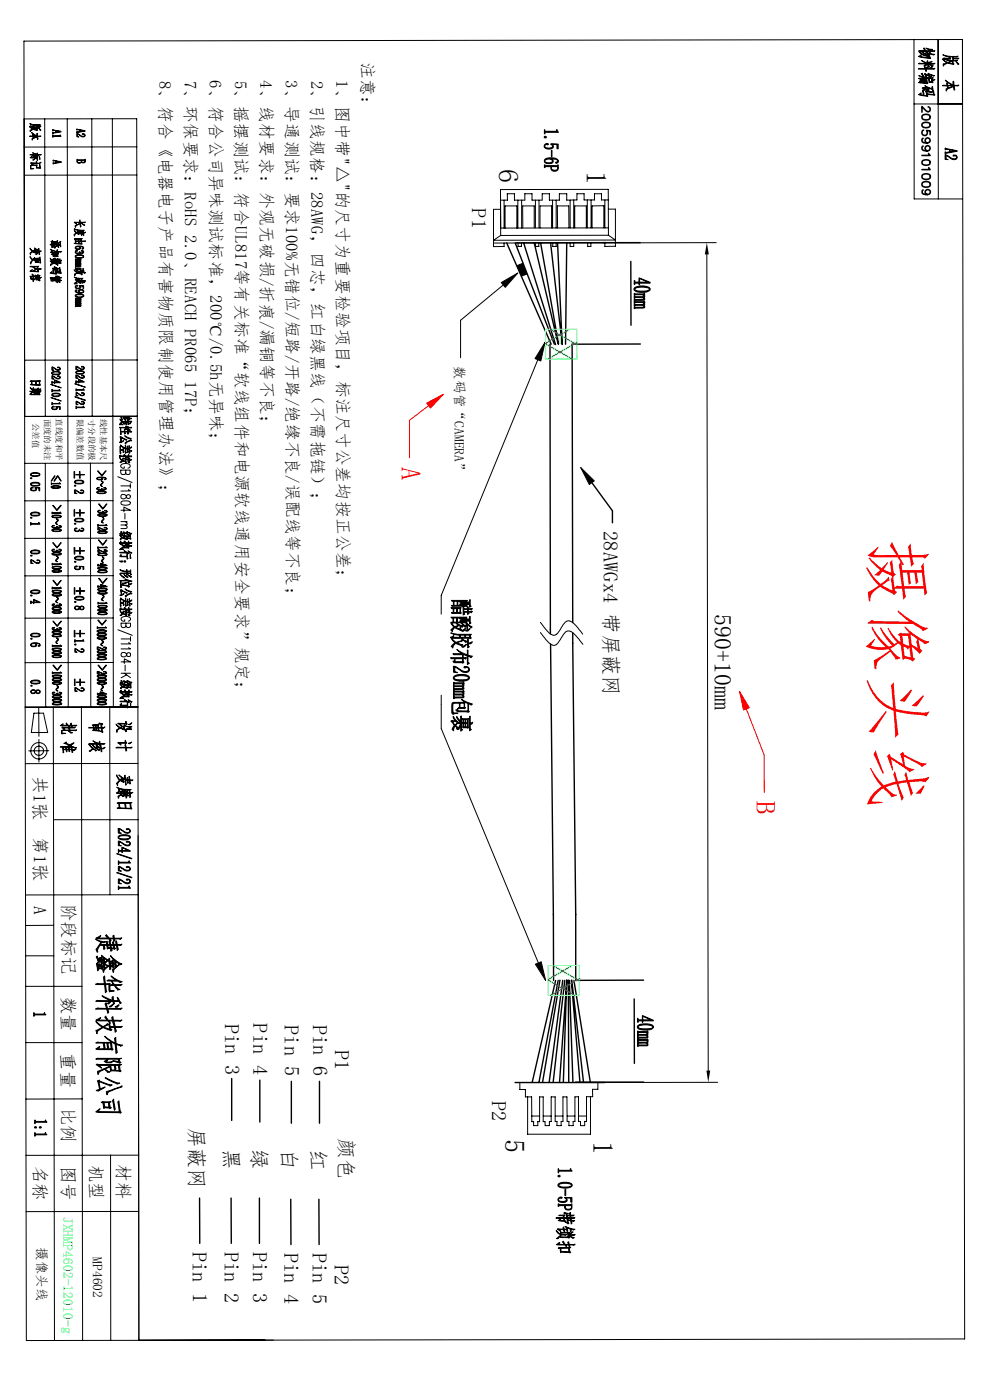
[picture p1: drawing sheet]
<svg xmlns="http://www.w3.org/2000/svg" width="210mm" height="297mm" viewBox="0 0 210 297" stroke-linecap="round" stroke-linejoin="round" font-family="sans-serif">
<defs><g id="words">
<text font-size="14.5" fill="#f00" x="185.3" y="114" transform="rotate(90 185.3 114)">摄像头线</text>
<g font-size="6">
<text x="105.8" y="35.9" transform="rotate(90 105.8 35.9)">6</text>
<text x="124.5" y="36.2" transform="rotate(90 124.5 36.2)">1</text>
<text x="107.1" y="241.7" transform="rotate(90 107.1 241.7)">5</text>
<text x="125.8" y="242.1" transform="rotate(90 125.8 242.1)">1</text>
</g>
<g font-size="5.8" fill="#f00">
<text x="85.3" y="99" transform="rotate(90 85.3 99)">A</text>
<text x="160.5" y="170" transform="rotate(90 160.5 170)">B</text>
</g>
<text font-size="5.1" x="151.6" y="130.2" transform="rotate(90 151.6 130.2)">590+10mm</text>
<g font-size="4.4">
<text x="100.2" y="44.2" transform="rotate(90 100.2 44.2)">P1</text>
<text x="128.1" y="112.7" transform="rotate(90 128.1 112.7)">28AWGx4 带屏蔽网</text>
<text x="47.8" y="217.2" transform="rotate(90 47.8 217.2)">Pin 3</text>
<text x="53.8" y="217.1" transform="rotate(90 53.8 217.1)">Pin 4</text>
<text x="60.5" y="217.5" transform="rotate(90 60.5 217.5)">Pin 5</text>
<text x="66.5" y="217.4" transform="rotate(90 66.5 217.4)">Pin 6</text>
<text x="71.1" y="222.7" transform="rotate(90 71.1 222.7)">P1</text>
<text x="104.4" y="233.6" transform="rotate(90 104.4 233.6)">P2</text>
<text x="40.2" y="239.1" transform="rotate(90 40.2 239.1)">屏蔽网</text>
<text x="47.5" y="243.8" transform="rotate(90 47.5 243.8)">黑</text>
<text x="53.5" y="243.8" transform="rotate(90 53.5 243.8)">绿</text>
<text x="59.9" y="243.7" transform="rotate(90 59.9 243.7)">白</text>
<text x="66" y="244" transform="rotate(90 66 244)">红</text>
<text x="72" y="241.5" transform="rotate(90 72 241.5)">颜色</text>
<text x="40.9" y="265.6" transform="rotate(90 40.9 265.6)">Pin 1</text>
<text x="47.7" y="265.5" transform="rotate(90 47.7 265.5)">Pin 2</text>
<text x="53.7" y="265.5" transform="rotate(90 53.7 265.5)">Pin 3</text>
<text x="60.4" y="265.7" transform="rotate(90 60.4 265.7)">Pin 4</text>
<text x="66.3" y="265.8" transform="rotate(90 66.3 265.8)">Pin 5</text>
<text x="71" y="268.4" transform="rotate(90 71 268.4)">P2</text>
</g>
<g font-size="3.8">
<text x="7.2" y="164.6" transform="rotate(90 7.2 164.6)">共1张</text>
<text x="7.2" y="177.5" transform="rotate(90 7.2 177.5)">第1张</text>
<text x="13.3" y="191.7" transform="rotate(90 13.3 191.7)">阶段标记</text>
<text x="7.3" y="192.2" transform="rotate(90 7.3 192.2)">A</text>
<text x="13.2" y="211.4" transform="rotate(90 13.2 211.4)">数量</text>
<text x="13.1" y="223.4" transform="rotate(90 13.1 223.4)">重量</text>
<text x="13.2" y="235" transform="rotate(90 13.2 235)">比例</text>
<text x="7.2" y="247.3" transform="rotate(90 7.2 247.3)">名称</text>
<text x="13.2" y="247.3" transform="rotate(90 13.2 247.3)">图号</text>
<text x="19.1" y="247.1" transform="rotate(90 19.1 247.1)">机型</text>
<text x="24.8" y="247" transform="rotate(90 24.8 247)">材料</text>
</g>
<g font-size="3.6">
<text x="33.8" y="17.1" transform="rotate(90 33.8 17.1)">8、符合《电器电子产品有害物质限制使用管理办法》；</text>
<text x="39.2" y="17.1" transform="rotate(90 39.2 17.1)">7、环保要求：RoHS 2.0、REACH PR065</text>
<text x="44.5" y="17.1" transform="rotate(90 44.5 17.1)">6、符合公司异味测试标准，200℃/0.5h无异味；</text>
<text x="49.9" y="17.1" transform="rotate(90 49.9 17.1)">5、摇摆测试：符合UL817等有关标准“软线组件和电源软线通用安全要求”规定；</text>
<text x="55.3" y="17.1" transform="rotate(90 55.3 17.1)">4、线材要求：外观无破损/折痕/漏铜等不良；</text>
<text x="60.7" y="17.1" transform="rotate(90 60.7 17.1)">3、导通测试：要求100%无错位/短路/开路/绝缘不良/误配线等不良；</text>
<text x="66" y="17.1" transform="rotate(90 66 17.1)">2、引线规格：28AWG，四芯，红白绿黑线（不需拖链）；</text>
<text x="71.4" y="17" transform="rotate(90 71.4 17)">1、图中带&quot;△&quot;的尺寸为重要检验项目，标注尺寸公差均按正公差；</text>
<text x="76.8" y="13.1" transform="rotate(90 76.8 13.1)">注意：</text>
<text x="39.3" y="80.8" transform="rotate(90 39.3 80.8)">17P；</text>
</g>
<g font-size="2.9">
<text x="96.5" y="77.7" transform="rotate(90 96.5 77.7)">数码管“CAMERA”</text>
<text x="7.9" y="264.5" transform="rotate(90 7.9 264.5)">摄像头线</text>
<text x="19.7" y="266.7" transform="rotate(90 19.7 266.7)">MP4602</text>
</g>
<text font-size="2.9" fill="#0f0" x="13.5" y="258.1" transform="rotate(90 13.5 258.1)">JXHMP4602-12010-g</text>
<g font-size="1.8">
<text x="7" y="89.7" transform="rotate(90 7 89.7)">公差值</text>
<text x="9.4" y="88.8" transform="rotate(90 9.4 88.8)">面度的未注</text>
<text x="11.9" y="88.8" transform="rotate(90 11.9 88.8)">直线度和平</text>
<text x="16.4" y="88.8" transform="rotate(90 16.4 88.8)">限偏差数值</text>
<text x="18.8" y="88.9" transform="rotate(90 18.8 88.9)">寸分段的极</text>
<text x="21.3" y="88.9" transform="rotate(90 21.3 88.9)">线性基本尺</text>
</g>
</g></defs>
<g fill="none" stroke="#000" stroke-width=".3">
<path d="M107.5 51.5l9.4 21.5M109.3 51.6l8.3 21.4M111.1 51.5l6.8 21.6M113.3 51.5l5.1 21.5M114.7 51.5l3.8 21.5M116.8 51.5l2.5 21.5-1-21.5M120.2 51.5l-.2 21.5M133.8 55.5l.1 13.5M135.8 51.5h-26.4M116.7 73l.1 61.5M135.8 73h-14.4l.1 59.1M125.6 102.4l4.3 6v2.5"/>
<path d="M116.8 136.7l.6 71.3M121.5 134.2l.6 59.8v14l14.4-.1M117.9 208l-5 21.6M118.4 208l-4.1 21.6M118.8 207.9l-3.7 21.7M119.4 208l-2.9 21.6M119.8 208l-2.5 21.6M120.6 207.9l.1 21.7M120.8 208l.7 21.6M121.2 208l1.8 21.6M121.3 207.9l2.5 21.7M121.8 208l3.4 21.6"/>
<path d="M134.5 211.9l.1 13.7M49.1 228.8v8.9M55.1 229.2v8.8M61.8 229.4v8.9M67.8 229.4v8.9M109.3 229.7h19M118.7 229.6l1.5-21.7-.7 21.7M122.1 229.6h14.5M42.3 254.2l.1 9.6M49 254.2l.1 9.6M55 254.2v9.6M61.7 254.4v9.6"/>
<path d="M67.6 254.4l.1 9.6"/>
</g>
<g fill="#000">
<path d="M149.9 51.5l.5 2.5h-.9zM149.9 227.1h.8l-.5 2.5z"/>
<path d="M109.6 55.8h2.2v2.8h-2.2z" fill-rule="evenodd"/>
</g>
<g fill="#000" stroke="#000" stroke-width=".21">
<path d="M7.2 214.8l.2 .3h1.9l.2-.3 .2 .5h-2.4l-.1 .3z"/>
<path d="M195 11a3.3 3.3 0 0 0 2.1 .9l-.1-.3-.6-.1-.9-.5 1.5 .6 .1-.2-.7-.3 1.9 .4-.3 .2-.9-.3 .3 .9a4.2 4.2 0 0 1-2.6-.3l.7-.4-.3 .4 1.9 .3v-.4l-.1 .1a3 3 0 0 1-2-1zM194.9 10.8l.3-.1 1.1 .1-.4-.5 .1-.1 .4 .6h.7v-.3l-.6-.3 1.3 .3-.1 .1-.6-.1 .1 .3h1.1l-.2 .2-.8-.1 .1 .2-.2 .1-.1-.3h-.6l.1 .2-.2-.2zM195.5 12.8l1.3 .6-.2-.4 .2-.1 .1 .6h1.4l-.2 .1-1.2-.1 .1 .4-.2 .1v-.5l-.3 .4h-.3l.4-.4h-1.7l.2-.1 1.4 .1zM194.9 14.6h1.4l-.3-.7 .2-.1 .2 .8 1.9-.1-.2 .2-1.7-.1 .2 .4-.2 .2-.1-.6zM197.1 13.7l.9 .1-.3 .2zM197.2 14.4l.7-.3-.4 .3zM196.5 14.3l.7-.2-.4 .3zM197 13.3l.7-.2-.4 .2zM194.9 16a7 7 0 0 0 3.1 .6h-.3v.4l.6-.1-.3 .2-.3-.1 .3 .4-.2 .2-.7-.1-.1-.9-.9-.1zM194.9 16.7l.3-.1h1.4l.1 1 .1 .1-.2 .1-1.7-.3 .3-.2-.1 .2 1.5 .1v-.3h-.6v.2l-.1-.2h-.7l.7-.1v-.2h-.8l.8-.1 .1-.2v.2h.5l-.1-.2zM196.1 15.7l.2-.1 .7 .4-.2-.3 .2-.2 1.2 .5-.2 .2-.9-.5v.4l.5 .1-.3 .1-.9-.5 .1 .5zM197.1 16.6l.1 .8h.5l-.1-.8zM195.4 15.7l.3-.2 .3 .8zM196 17v.2h.5v-.2zM195.6 18.7l1.2-.1-.6-.4 1.5 .6v-.3l.1-.1 .2 .8-.2 .1v-.4l-.8-.2 .1 .4-.1 .1h-1v-.5zM194.9 20.1l.6-.4-.3 .3 1.4 .3-.1-.8-.2-.1 .2-.1 1.3 .2-.2 .1-1-.1 .1 .4 1.3 .2-.1-.6 .2-.2 .1 .8h.1l-.1 .1-1.5-.2 .1 .4-.1 .1zM196.1 18.7l.1 .3h.6v-.3zM195.7 19.2l.1-.2 .2 .9-.1 .2z"/>
<path d="M200 11.6l1.6 .4 1.6-.1-.2 .2h-.8v.3h1.2l-.2 .1-.9-.1v.3h-.2v-.6h-.6l.2 .3-.2 .1-1.2-.1 1.5 .4h1.3l-.2 .1v.1l.5 .6-.2 .1-.4-.8h-.7l.1 .6h.2l-.3 .1a1.75 1.75 0 0 0-1.8 .1l-.2 .3v-.4l.9-.3-.4-.1-.6-.7a1.19 1.19 0 0 0 1.5 .5l.3-.1-1.8-.5 .3-.1 1.1 .1v-.3zM201.2 13.3l.9 .2-.1-.5 .1-.1zM200.5 17l1.8 1-.2-.6 .2-.2 .1 .9h1l-.2 .1h-.8l.2 .8-.2 .1-.1-.8a2.27 2.27 0 0 0-1.5 .9l-.1 .1v-.5l1.6-.6h-1.2v.4l-.1 .1-.1-.5h-1l1-.1-.1-.4 .2-.1v.5h1.1l-1.3-.7z"/>
<path d="M6.3 32.9l1.4-.1-.8-.4 1 .4-.1-.2 .2-.1v.3h.8l-.2 .1h-.6v.2l-.1-.2h-.2l-.1 .2h-.2l.3-.2zM6.4 33.4l.4-.2-.2 .2h1.1l.1-.4 .2 1h-.1l-.1-.6zM8.3 33.2l.1-.1v.7zM6.8 32.9l.8 .3-.2 .1zM6.9 34l.6-.4zM6.6 35h1.3l-.1 .1v.5h.7v-.7l.1 .7-.9 .1v-.6h-1l-.1 .1v.5l.6 .1-.6 .1-.1-.7zM6.5 34.6h1.2v-.3l.1-.1 .2 .5-1.3-.1 .3 .3zM8.2 34.6l.5-.1-.3 .2z"/>
<path d="M6.3 26.2l1.2 .3 1-.1-.1 .2-.6-.1 .1 .3 .8-.1-.1 .2-.7-.1-.1 .2-.1-.5h-.3l.1 .3-.1 .1-.8-.1 .9 .3h1h-.2l.4 .5h-.2l-.2-.5h-.5l.1 .6a.95 .95 0 0 0-1.3-.1l-.2 .3v-.3l.6-.2-.7-.5 .8 .4 .5-.2-1.3-.3h1v-.3zM7.2 27.4l.6 .1v-.4zM6.7 28.1l1.2 .7-.1-.4 .1-.1 .1 .6h.7l-.7 .1 .1 .5-.1 .1-.1-.6-.8 .3-.3 .4v-.3l1.1-.4h-.8l-.1 .3-.1-.3-.6-.1h.6l.1-.4v.4h.8z"/>
<path d="M11.2 27.5l1.7 .4 .1 .1-1.8 .4v-.3h.7v-.4l-.6-.1-.1 .2zM11.9 27.7v.4l.8-.2zM11.2 28.6l.1 .2h1.4l.1-.2 .2 .3h-1.7l-.1 .2z"/>
<path d="M11.3 34l1.7 .4-1.7 .4v-.3h.6v-.3h-.6zM11.9 34.2v.3l.9-.2z"/>
<path d="M16.3 33.8l.1 .1h1.6l.1-.1v.4a.44 .44 0 0 1-.4 .3 .44 .44 0 0 1-.4-.2 .49 .49 0 0 1-.5 .3 .49 .49 0 0 1-.5-.4zM16.4 34a.43 .43 0 0 0 .4 .5 .43 .43 0 0 0 .5-.5zM17.3 34a.33 .33 0 0 0 .3 .5 .33 .33 0 0 0 .3-.5z"/>
<path d="M16.3 27.3l1.8 .5-1.8 .4v-.3h.6v-.3h-.6zM17 27.6v.3l.9-.1zM16.3 28.4h.1a1.59 1.59 0 0 0 1.5 .4v-.3h-.5a.35 .35 0 0 1 .6 .1 .35 .35 0 0 1-.4 .4l-1.2-.6v.5l.3 .2-.4-.1z"/>
<path d="M115.5 27.5l.3 .4h2.2l.1-.4h.1l.2 .6h-2.7l-.1 .3h-.1zM115.4 29.1a.2 .2 0 0 1 .4 0 .2 .2 0 0 1-.4 0zM115.6 30.7a.48 .48 0 0 1 .7-.1l-.2 .1a.34 .34 0 0 0-.5 .2 .34 .34 0 0 0 .3 .5 .91 .91 0 0 0 1.3-.4l-.4-.5 1.6 .1v1l-.2-.1v-.9h-1.2a.47 .47 0 0 1 .4 .5 .47 .47 0 0 1-.4 .4 1.02 1.02 0 0 1-1.6-.6zM117 31.9h.1v1.3h-.1zM115.6 34.1a.76 .76 0 0 0 1 .4h.3a.32 .32 0 0 0 .3-.3 .32 .32 0 0 0-.2-.3l-1-.1zM115.7 33.7a3.2 3.2 0 0 1 2.5 .1l.2 .3a.35 .35 0 0 1 0 .5 .35 .35 0 0 1-.5-.1l.4-.1a.41 .41 0 0 0-.4-.6l-1-.1a.47 .47 0 0 1 .5 .5 .47 .47 0 0 1-.4 .5h-.4a.79 .79 0 0 1-1.1-.7zM115.5 35l.1 .1h2.7l.1-.1v.7a.78 .78 0 0 1-.9 .6 .78 .78 0 0 1-.6-1h-1.2l-.2 .3zM117 35.3a.67 .67 0 0 0 .6 .8 .67 .67 0 0 0 .7-.8z"/>
<path d="M200.5 31.4l2.6 .7-2.4 .4-.2 .2v-.5l.1 .1 .8-.1v-.4l-.8-.1-.1 .1zM201.5 31.8v.4l1.2-.2zM200.5 32.9l1.1 .5a.76 .76 0 0 0 1.3-.1l-.3-.2h-.4a.51 .51 0 0 1 .7-.1 .51 .51 0 0 1 .1 .7 .51 .51 0 0 1-.7 .2l-1.6-.9v.6l.4 .3-.6-.1z"/>
<path d="M6.3 52.7l.6 .6 .3-.3 .1 .2-.3 .1 .4 .3-.1-.6h.1l.1 .2h.7l-.1-.4 .2-.1 .1 1.2-.1 .1v-.5h-.8l.1 .1h-.1a.57 .57 0 0 0-1 .1l-.1 .4-.1-.4 .6-.4zM7.5 53.3v.2l.8-.1-.1-.1zM7.3 52.6l.7 .4h-.3zM7.6 54l.4-.4-.2 .4zM8.3 53.3h.5l-.3 .1zM6.3 54.4h.1a.5 .5 0 0 0 .8 .5l.1-.2-.2 .4 .4 .1-.2-.3 .2-.1h.8l-.1 .4h.3l-.1-.5 .1-.2 .1 1.3h-.1v-.6h-.3v.5h-.7v-.5l-.5-.1-.5 .9-.1-.3 .5-.6zM7.5 55.2l.1 .3 .5 .1v-.4h-.2v.3h-.1v-.3zM7.8 54.9l.1 .3h.2l-.1-.3zM7.5 54.9v.3h.2l.1-.3zM6.4 56.6l1.8-.1-.2 .1v.4h.8l-.2 .1h-.5v.6l-1.6-.1-.2-.1 .6-.3-.3 .3 1.4 .1-.1-.5-.7 .3 .5-.4-.8-.4 1.1 .4-.1-.4zM6.3 58.6h.9l-.1 .1 .1 .5-.6 .1-.1-.6zM6.8 58.1l.8 .7 .4 .1-.7 .4-.2 .4-.1-.3 .7-.5-.5-.3zM6.6 58.7v.4l.4 .1v-.5zM7.9 58.3l.6 .2h-.2l.2 1-.1 .1-.4-.2h.3l-.1-.9zM7.5 58.3l.6 .4-.2 .1zM7.7 59.4l.5-.3-.3 .3zM8.4 59l.4-.2-.2 .2z"/>
<path d="M10.8 51.3l.4-.2-.2 .1 1.1 .2h-.6l.8 .4-.1-.3 .1-.1 .1 .4 .3 .1 .1-.3 .1 .7-.1 .1-.1-.5h-.3l.1 .6h-.1l-.1-.4-.6 .3-.1 .3v-.3l.7-.3v-.2l-.8-.5zM10.6 51.9l.4-.2-.2 .2h1.3l-.2 .1zM10.9 51.4l.7 .3-.2 .1zM11 52.5l.6-.3-.4 .3zM11 52.2l.5-.2zM12.5 51.4l.4-.2zM11.9 51.3l.3-.2zM10.9 53.9l1.5-.1-.2 .1 .2 .5h-1.1l-.1-.4zM10.7 52.9l1.4 .4v-.3h.1v.3l.8 .1-.1 .1-.7-.1 .2 .3-.1 .1-1.6-.3 .4-.2-.2 .2 1.3 .2-.1-.3a1.56 1.56 0 0 1-1.4-.5zM11.3 54v.3h.8v-.3zM10.7 55.3l.7 .5 .5-.1-.3-.2 1.4 .3h-.8l.1 .4-.1 .1-.1-.3h-.2a.88 .88 0 0 0-1.1 .3l-.1-.3 .6-.2zM10.6 54.8l.5 .4 .1-.2 .2 .1 .1-.3 .1 .3 .3 .1h-.3l.2 .3h-.2l-.5-.2v.2h-.2l.1-.2zM11.6 54.8l.6 .4 .1-.4 .1 .4h.6l-.1 .1h-.5l.6 .2-.6-.1-.1 .2v-.3l-.2 .2h-.2l.2-.2h-.3l.4-.1zM11.5 55.8l.6 .2v-.3h-.2zM11.2 55.1l-.1 .1 .4 .2v-.2zM12.4 55.1l.4-.2-.3 .3zM11.1 56.9h.9l-.5-.3 1.1 .4 .1-.3 .1 .6-.1 .1v-.3l-.6-.2v.4h-.6l-.1-.3zM10.6 57.9l.4-.2-.2 .2 1 .1-.2-.6h.2l.9 .1h-.8v.3l.9 .1-.1-.4 .2-.1v.5h.1h-1.1l.1 .2-.1 .1zM11.5 57v.1l.5 .1v-.3zM11.2 57.3l.1-.1 .1 .6-.1 .1zM10.6 59l1.3-.1-.1 .1 .2 .5-.5 .1-.1-.6h-.2l.1 .6h-.5v-.6zM11.8 58.6l.5 .1h-.2v.5h.4l-.4 .1 .2 .6-.1 .1-.3-.3 .2 .1-.1-1.1zM10.9 59v.5l.3 .1-.1-.6zM12.2 58.5l.8 .4-.1 .1-.2-.2-.1 .6v-.4l-.4 .1 .4-.1v-.2zM11.5 59l.1 .5h.2l-.1-.5zM12.4 59.3l.6 .2-.3-.1v.5l-.1-.3h-.3l.3-.1z"/>
<path d="M15.7 47.2h1.2l-.1-.5h.2v.5l1.1-.1-.2 .1h-.7l.8 .6h-.2l-.8-.6 .2 .8-.1 .2-.1-.8-.9 .5-.1 .3-.1-.3 1.1-.5-.1-.2h-1l.3 .3zM15.8 48.5l.9 .3 1.2 .1h-.2l.1 1-.1 .1-.1-.8h-.3v.3h.3l-.3 .1 .1 .3-.2-.3h-.3l-.1-.4h.3l.1-.3-1-.1zM15.7 48.8l.5 .6 .3-.3-.2 .3 .2 .2 .1-.6 .2 .7h-.2a.44 .44 0 0 0-.5-.1 .44 .44 0 0 0-.3 .5l-.1-.3 .4-.4zM17.2 48.9v.3l.4-.1v-.2zM16.9 49.2l.1 .3h.2l-.1-.3zM17.7 49.4l.4-.2-.2 .2zM16 50.7l.1 .4h.5l.1-.3v.3h.5l-.1-.4zM16.1 51.2l-.1 .4 1.2 .1v-.5h-.5l.1 .3-.1 .1-.1-.4zM15.7 50.7l1.7-.1-.2 .1 .1 .4h.9l-.2 .2-.7-.1 .1 .6-1.5-.1-.2-.1h.3v-.9zM16 52.5v.1a.53 .53 0 0 0 .9 .1l.1-.1a.55 .55 0 0 0-1-.1zM16.1 52.3h.1a1.36 1.36 0 0 1 1.5 .3l-.2 .3-.1-.2h.3v-.2l-.9-.2 .2 .1a.31 .31 0 0 1 .1 .4 .31 .31 0 0 1-.4 .1 .51 .51 0 0 1-.7-.4zM16 53.3l.5-.1-.5 .1a.5 .5 0 0 0 .5 .4 .5 .5 0 0 0 .5-.3 .32 .32 0 0 0 .3 .3 .32 .32 0 0 0 .3-.4h-.3a.32 .32 0 0 1 .4 0 .32 .32 0 0 1 0 .4 .32 .32 0 0 1-.4 .1 .31 .31 0 0 0-.3-.2 .31 .31 0 0 0-.3 .2 .46 .46 0 0 1-.5 0 .46 .46 0 0 1-.2-.5zM16 54.4a1.3 1.3 0 0 0 1.7 0l-.3-.2h-1zM16 54.3a1.48 1.48 0 0 1 1.7 0 .78 .78 0 0 1-1.1 .5l-.5-.2zM16 54.9h1.1l.1 .2h-.2l.1 .5-1.1 .2v-.3l1.1 .1-.2-.2-.9 .1v-.3l1.1 .1-.2-.2-.9 .1zM16 55.8h1.1v.5a.17 .17 0 0 1 0 .3 .17 .17 0 0 1-.2 0l-.9 .1v-.2h1.1l-.2-.2-.9 .1v-.3l1.1 .1-.2-.2h-.9zM15.7 57.3v-.1a.79 .79 0 0 0 1.2 .5l-.2-.2 1.5 .3-.3 .2-.5-.2v.5h-.1v-.3l-.2 .1a.84 .84 0 0 0-1.3 .4v-.4l.6-.2zM16 57.1l1.3-.1-.2 .1v.3l.6 .1v-.6l.2 .6-.8 .1-.1-.5h-.8l.3 .4zM16.6 57.9l.7 .1-.1-.3h-.2zM15.7 58.8l.7 .2h1.2l-.2 .1v.5l.7-.1-.7 .1 .1 .4-.1 .1v-.5l-.8 .2 .6 .2-.2 .1a.62 .62 0 0 0-1 .1h.4h-.7l.7-.5-.3-.3 .4 .3 .9-.1-.1-.5h-.5l.2 .3-.1 .1-.9-.1 .3-.3-.1 .2 .6 .1v-.3l-.9-.2zM17.7 59.9l.3-.2-.2 .3zM16.1 60.6h.4l-.4 .1a.48 .48 0 0 0 .4 .4 .48 .48 0 0 0 .5-.3l-.2-.2h.9v.6h-.1v-.5h-.6a.32 .32 0 0 1 .1 .4 .32 .32 0 0 1-.4 .2 .45 .45 0 0 1-.6-.1 .45 .45 0 0 1 0-.6zM16.8 61.6a.43 .43 0 0 0 .3 .5 .43 .43 0 0 0 .5-.1l.1-.2a.57 .57 0 0 0-.9-.2zM16 61.6h.3l-.3 .1 .2 .2 .7 .2a.3 .3 0 0 1-.3-.3 .3 .3 0 0 1 .2-.3 .6 .6 0 0 1 1 .4 1.3 1.3 0 0 1-1.8-.2zM16 62.7a1.37 1.37 0 0 0 1.7 0l-.3-.2h-1zM16 62.7a1.39 1.39 0 0 1 1.8 0 1.28 1.28 0 0 1-1.8 0zM16 63.2h1.1l.1 .2h-.2l.2 .2-.2 .1 .2 .3-1.2 .1v-.2h1.1l-.2-.2-.9 .1v-.3l1.1 .1-.2-.2-.9 .1zM16 64.2h1.1l.1 .1h-.2l.2 .2-.2 .1 .1 .3-1.1 .2v-.3h1.1l-.2-.2-.9 .1v-.2h1.1l-.2-.2-.9 .1z"/>
<path d="M11 77.9h.2a1.28 1.28 0 0 0 1.5 .4l-.2-.3h-.3a.35 .35 0 0 1 .5 0 .35 .35 0 0 1 0 .5 .35 .35 0 0 1-.4 .1l-1.1-.7v.5l.2 .2-.4-.1zM11 79.1a1.3 1.3 0 0 0 1.7 0l-.6-.2zM11.1 79l.1-.1a1.68 1.68 0 0 1 1.6 .2 .8 .8 0 0 1-1.1 .4l-.6-.1-.1-.2zM11 79.7h.1a1.65 1.65 0 0 0 1.6 .5v-.3h-.5a.34 .34 0 0 1 .4-.1 .34 .34 0 0 1 .1 .5 .34 .34 0 0 1-.4 .1l-1.1-.6v.5l.2 .1h-.4zM11 80.9l.1 .2h.5v-.5l1.2 .6h-1.2v.2v-.2h-.4l-.2 .2zM11.6 80.7v.4h.9zM10.8 81.5l2.2 .8zM11 82.6l.1 .2h1.4l.1-.2 .2 .3h-1.7l-.1 .2zM11.2 83.7h-.1a.75 .75 0 0 0 1 .3l.6-.2a1.17 1.17 0 0 0-1.5-.1zM11.1 83.6a1.36 1.36 0 0 1 1.7 .2 1.23 1.23 0 0 1-1.8 0zM10.8 84.3l2.2 .7zM11 85.4l.2 .2h1.3l.1-.2 .2 .3h-1.6l-.2 .2zM11.1 86.3l.3-.1 .1 .2a.23 .23 0 0 0-.4 0 .23 .23 0 0 0 .2 .3 .44 .44 0 0 0 .4 .1 .44 .44 0 0 0 .3-.4l-.1-.2 .9 .1v.6h-.2v-.5l-.7-.1 .2 .1a.53 .53 0 0 1-.6 .5 .53 .53 0 0 1-.5-.5z"/>
<path d="M16.1 77.7l1.1 .6a.3 .3 0 0 0 .4 0 .3 .3 0 0 0 .1-.4h-.4a.35 .35 0 0 1 .6 .1 .35 .35 0 0 1-.5 .4l-1.1-.6v.4l.3 .2h-.5zM16.3 78.9l-.1 .1a1.04 1.04 0 0 0 1.4 .2l.2-.1a.7 .7 0 0 0-1-.3zM16.1 78.9a1.17 1.17 0 0 1 1.8 .2 1.17 1.17 0 0 1-1.8-.2zM16.1 79.5h.2a1.3 1.3 0 0 0 1.5 .5l-.1-.3h-.4a.36 .36 0 0 1 .5 0 .36 .36 0 0 1 0 .5 .36 .36 0 0 1-.5 0l-1-.6v.5l.3 .2-.5-.1zM16.1 80.8l.1 .1h.4l.1-.4 1.2 .6h-1.2v.1l-.1-.1h-.4l-.1 .1zM16.7 80.5v.4h.9zM15.9 81.4l2.2 .7zM16.1 82.5l.2 .2h1.3l.1-.2 .2 .3h-1.6l-.2 .2zM16.1 83.3l1.3 .6a.27 .27 0 0 0 .3-.1 .27 .27 0 0 0 .1-.3l-.5-.1a.33 .33 0 0 1 .4 0 .33 .33 0 0 1 .2 .4 .33 .33 0 0 1-.5 .1h-.4l-.7-.5v.4l.3 .2-.5-.1zM15.9 84.2l2.2 .7zM16.1 85.1h.2a1.59 1.59 0 0 0 1.5 .5l-.1-.3h-.4a.37 .37 0 0 1 .5 0 .37 .37 0 0 1-.1 .5 .37 .37 0 0 1-.5 0l-.9-.6v.4l.3 .3-.5-.1zM16.1 86.1l.2 .3h1.4v-.3l.2 .4h-1.6l-.2 .2z"/>
<path d="M134.5 59.5h.2v.3l.9 .1v-.9l2.3 .9v.2h-2.2v.3h-.1v-.3h-.9l-.2 .3zM135.7 59.1v.8h1.7zM134.7 61.3v.2a4.2 4.2 0 0 0 3.1 0v-.2a2.79 2.79 0 0 0-2.8-.3zM134.7 61a3.3 3.3 0 0 1 3.2 .2v.3a3.1 3.1 0 0 1-3.4 0v-.3zM134.5 62.2l.2 .2h1.9l.1-.2 .1 .3h-.3l.3 .4-.3 .2a.28 .28 0 0 1 .3 .3 .28 .28 0 0 1-.2 .3h-1.9l-.2 .1v-.4l.2 .1 1.9-.1-.3-.3h-1.6l-.2 .1v-.4l.2 .1h1.9l-.4-.4h-1.5l-.2 .2zM134.5 63.9l.2 .1h1.9l.1-.1 .1 .3h-.3l.3 .4-.3 .2a.28 .28 0 0 1 .3 .2 .28 .28 0 0 1-.2 .3l-1.9 .1-.2 .1v-.4l.2 .1h1.7l.2-.1-.4-.3h-1.5l-.2 .1v-.4l.2 .1 1.9-.1-.4-.3h-1.5l-.2 .1z"/>
<path d="M6.4 80.9l2.2-.1-.2 .1 .1 .7 .1 .1-2.2-.1h.3l-.1-.7zM6.7 80.9l.1 .6-.1 .1 1.7 .1-.1-.8h-.7l.1 .5-.1 .1-.1-.6zM6.3 83l.9 .3-.2-1h.1l.1 .2h.9v-.2a.35 .35 0 0 0 .6 .2l-.5 .1 .1 .3h.4l-.4 .1-.1 .2v-.2h-1v.3l1.3-.1-.2 .2 .1 .4-2-.1 .3-.3-.2 .3h1.8l-.1-.3h-.4v.2l-.1-.2h-.3l.1 .2-.2 .1v-.4zM7.2 82.6v.3h.9v-.3h-.3l.1 .2-.1 .1-.1-.3h-.2v.3v-.3zM6.4 82.3l.6 .3-.2 .1zM6.6 83l.4-.2z"/>
<path d="M25.4 92.7l.3-.1 1.2 .7-.1 .1-1.1-.6v.9l.5-.2-.3 .3-.5 .1v-.1l.3-.1zM26.5 92.4l.7 .5 .7 .1-.2 .2-.1-.1a1.32 1.32 0 0 1-1.1-.7zM26.5 94l.8-.4 .6-.2v.2a1.29 1.29 0 0 0-1.3 .6z"/>
<path d="M27.1 97.1l.5 .1-.2 .1v.7l.2 .1-.3 .1-.2-.2h.3v-.7zM27.5 97.6l.4-.1-.3 .2zM25.4 96.9l.5 .7 .2-.4 .5 .2 .1-.4v.4l.6 .1-.2 .2-.4-.2v.5h.1l-.2 .2v-.2l-.6-.3-.3 .4h-.3l.5-.4zM26.2 97.3l-.2 .4 .6 .1v-.3zM25.3 96.7l.3-.2v.2h.9l-.3-.2 .2-.1 .3 .3h.5l.1-.3v.3h.6l-.1 .2h-.5l.1 .1-.2 .1v-.2h-.4l.1 .2-.3-.2h-1.1z"/>
<path d="M25.4 88.9l.6 .6 .6-.1v-.5l.1 .5h.4v-.4l.1 .4h.7l-.1 .1h-.6v.3l.2 .1-.2 .2-.1-.6h-.4l.1 .4 .1 .1-.1 .1-.1-.6-.6 .1 .5 .3-.2 .1-.4-.3-.4 .3 .5 .1h-.7l.1-.4 .4-.1zM27.4 89.8l.4-.2-.1 .3zM26.1 88.5l.2-.1 .7 .4-.2-.3 .2-.1 .9 .3-.1 .2-.8-.4v.3l.5 .2-.2 .1-1-.5 .1 .5zM25.6 88.4l.2-.1 .2 .9z"/>
<path d="M25.6 90.9v.6h.8l.1-.4v.4h.6v-.3l-.6-.2 1.1 .2v.2l-.5-.2v.3h.8l-.1 .2h-.7l.2 .3-.2 .1v-.4h-.6l.1 .2-.2 .2v-.4h-.8v.2l.2 .2-.2 .1zM26.7 90.4l.5 .2h-.4zM25.4 90.7l2.5-.1-.1 .2h-.4l-.3 .2-.1-.1 .3-.1h-1.9z"/>
<path d="M27.5 95l.4-.2-.2 .3zM25.5 94.4l1.1 .6v-.6v.6l.3 .1 .2-.5v.6h.2l.1-.7v1l.5 .1-.1 .2-.4-.3v.4l.2 .1-.2 .2-.1-.9-.2-.1 .1 .7-.2 .1v-.8h-.4v.7l.2 .1-.2 .2v-1zM25.4 94.7l.1 .7h.6l.1-.4v.8h.1l-.2 .2v-.5h-.6v.4l.2 .2-.2 .1z"/>
<path d="M6.6 100.6v.1a1.76 1.76 0 0 0 1.8 0 1.8 1.8 0 0 0-1.8-.1zM6.5 100.6a1.49 1.49 0 0 1 2 .1 1.36 1.36 0 0 1-1.8 .3zM6.5 101.4a.13 .13 0 0 1 .2 0 .13 .13 0 0 1-.2 0zM6.7 102.6l-.1 .1a1.54 1.54 0 0 0 1.8 0l-.4-.2zM6.6 102.5a1.88 1.88 0 0 1 1.9 .2v.1a1.82 1.82 0 0 1-2 0zM6.6 103.4h.4v.1a.27 .27 0 0 0-.4 .1 .27 .27 0 0 0 .2 .4 .58 .58 0 0 0 .8-.3l-.2-.3 1 .1v.6h-.1v-.6h-.7a.29 .29 0 0 1 .1 .4 .29 .29 0 0 1-.2 .2 .64 .64 0 0 1-1-.4z"/>
<path d="M6.6 109a.85 .85 0 0 0 1.1 .3l.7-.2a1.55 1.55 0 0 0-1.8-.1zM6.5 109a1.49 1.49 0 0 1 2 .1 1.63 1.63 0 0 1-2 0zM6.5 109.8a.13 .13 0 0 1 .2 0 .13 .13 0 0 1-.2 0zM6.5 110.8l.2 .3h1.5l.1-.3 .2 .4h-1.9l-.1 .2z"/>
<path d="M6.6 117.1a.88 .88 0 0 0 1.1 .2l.7-.1a.91 .91 0 0 0-1.1-.4zM6.5 117a1.63 1.63 0 0 1 2 0 .88 .88 0 0 1-1.3 .5l-.6-.2zM6.5 117.9a.15 .15 0 0 1 .3 0 .15 .15 0 0 1-.3 0zM6.5 118.7l1.2 .7a.37 .37 0 0 0 .5 0 .37 .37 0 0 0 .1-.4l-.5-.1a.39 .39 0 0 1 .7 .2 .39 .39 0 0 1-.5 .4l-1.3-.7v.5l.3 .2h-.5z"/>
<path d="M11.6 100.9l-.8 1.2zM12.2 100.9l.8 1.1-.8-1-.8 1.1zM10.9 102.4l.2 .2 1.5-.1 .1-.1 .2 .3h-1.9l-.1 .1zM10.9 103.3a2.14 2.14 0 0 0 1.8 0 2.09 2.09 0 0 0-1.8 0zM10.8 103.3l.5-.2a1.3 1.3 0 0 1 1.5 .3l-.4 .1a1.49 1.49 0 0 1-1.6-.2z"/>
<path d="M11.2 115.1l.9 1 .9-1-.9 1.1zM11.1 116.6l.2-.1 .2 .1a.2 .2 0 0 0-.3 0 .2 .2 0 0 0 .1 .3 .6 .6 0 0 0 .8-.2 .44 .44 0 0 0 .4 .2 .44 .44 0 0 0 .4-.2l-.4-.1v-.1h.4a.33 .33 0 0 1 0 .5 .33 .33 0 0 1-.5 0l-.3-.2-.3 .2a.43 .43 0 0 1-.5 .1 .43 .43 0 0 1-.2-.5zM11.2 117.4l-.1 .1a2.02 2.02 0 0 0 1.8 0 2.25 2.25 0 0 0-1.7-.1zM11 117.4l.4-.1a1.3 1.3 0 0 1 1.6 .3l-.4 .1a1.49 1.49 0 0 1-1.6-.2zM12 118a.38 .38 0 0 1 .3 .4 .38 .38 0 0 1-.3 .4v.2l.2 .2-.3-.1a.55 .55 0 0 1 .3-.7v-.2zM11 119.5l.2 .1h1.6l.1-.1 .1 .2h-1.7l-.3 .2zM11.1 120.4a1.97 1.97 0 0 0 1.8 0l-.7-.2zM11.2 120.2h.1a2.04 2.04 0 0 1 1.7 .2 1.82 1.82 0 0 1-2 0zM11.1 121.1a2.02 2.02 0 0 0 1.8 .1 2.02 2.02 0 0 0-1.8-.1zM11 121.1l.4-.2a1.43 1.43 0 0 1 1.6 .3l-.4 .2h-1.2z"/>
<path d="M11.2 107.2l.9 1 .8-1h.1l-.9 1.1zM11 108.6l.2 .2h1.5l.1-.2 .2 .3h-1.8l-.2 .2zM11.1 109.5a2.06 2.06 0 0 0 1.8 0l-.4-.1zM11.1 109.4l.2-.1a1.36 1.36 0 0 1 1.7 .3l-.4 .2a1.43 1.43 0 0 1-1.6-.3zM12 110.1l.2 .1a.53 .53 0 0 1-.3 .7l.3 .3a.34 .34 0 0 1-.4-.3 .34 .34 0 0 1 .3-.4l.1-.2zM11 111.7l.3-.2h.3a.23 .23 0 0 0-.4 .1 .23 .23 0 0 0 .1 .3 .51 .51 0 0 0 .7-.2l.2 .1h.6a.25 .25 0 0 0-.1-.2 .25 .25 0 0 0-.3-.1 .31 .31 0 0 1 .5 0 .31 .31 0 0 1 0 .4 .31 .31 0 0 1-.4 .1l-.4-.2-.3 .2h-.5zM11.1 112.4a2.06 2.06 0 0 0 1.8 0l-.7-.1zM11 112.4l.4-.2a1.47 1.47 0 0 1 1.6 .3 1.82 1.82 0 0 1-2 0z"/>
<path d="M15.7 100h.1v1.4h-.1zM16.1 100.7h.7v-.7h.2v.7l.9 .1h-.9v.6h-.2v-.6zM15.9 102.2a.91 .91 0 0 0 1.1 .3l.7-.2a1.55 1.55 0 0 0-1.8-.1zM15.9 102a1.88 1.88 0 0 1 1.9 .2v.2a1.82 1.82 0 0 1-2 0zM15.8 103a.15 .15 0 0 1 .3 0 .15 .15 0 0 1-.3 0zM15.8 103.9h.2a1.75 1.75 0 0 0 1.7 .6l-.1-.4h-.5a.38 .38 0 0 1 .6 0 .38 .38 0 0 1 0 .5 .38 .38 0 0 1-.5 .1l-1.2-.7v.5l.3 .2-.5-.1z"/>
<path d="M15.7 108.1h.1v1.4h-.1zM16.1 108.8h.8v-.7h.1v.7h.9h-.9v.7h-.1v-.7zM15.9 110.3a1.39 1.39 0 0 0 1.8 0l-.7-.2zM15.9 110.1a2.01 2.01 0 0 1 1.9 .1 .88 .88 0 0 1-1.2 .5l-.7-.1-.1-.2zM15.8 111.1a.15 .15 0 0 1 .3 0 .15 .15 0 0 1-.3 0zM15.9 112.1l.4-.1v.1a.28 .28 0 0 0-.3 .1 .28 .28 0 0 0 0 .4 .57 .57 0 0 0 .9-.3 .39 .39 0 0 0 .4 .4 .39 .39 0 0 0 .4-.5h-.4a.31 .31 0 0 1 .5 0 .31 .31 0 0 1-.2 .5h-.5l-.2-.2a.6 .6 0 0 1-.6 .3 .6 .6 0 0 1-.5-.5z"/>
<path d="M15.7 116.2h.2v1.4h-.2zM16.1 116.8h.8v-.6h.1v.6h.9v.1h-.9v.7h-.1v-.7h-.8zM15.9 118.4a1.49 1.49 0 0 0 1.6 .2l.2-.1a.82 .82 0 0 0-1.1-.3zM15.8 118.3a1.63 1.63 0 0 1 2 0 1.14 1.14 0 0 1-1.7 .4zM15.8 119.2a.15 .15 0 0 1 .3 0 .15 .15 0 0 1-.3 0zM15.9 120.2l.4-.1v.2a.25 .25 0 0 0-.4 0 .25 .25 0 0 0 .2 .4 .58 .58 0 0 0 .9-.3l-.2-.3 1 .1v.6h-.2v-.6h-.7a.32 .32 0 0 1 .2 .4 .32 .32 0 0 1-.3 .2 .64 .64 0 0 1-1-.4z"/>
<path d="M20.7 99.9l.9 .9 .9-.9-.9 1.1zM20.6 101.5a.86 .86 0 0 0 1.1 .1l-.3-.3zM20.5 101.5a1.94 1.94 0 0 1 2 0l-.3 .3-.1-.2h.3v-.2l-.9-.1 .3 .2a.79 .79 0 0 1-1.3 0zM21.5 102l.3 .1a.53 .53 0 0 1-.3 .8l.2 .3a.34 .34 0 0 1-.4-.3 .34 .34 0 0 1 .4-.4l.1-.2zM20.6 103.5l.2-.1 .3 .1a.23 .23 0 0 0-.3 0 .23 .23 0 0 0 0 .3 .51 .51 0 0 0 .7-.2l.3 .2h.6a.25 .25 0 0 0-.1-.3 .25 .25 0 0 0-.3 0 .31 .31 0 0 1 .4 0 .31 .31 0 0 1 0 .4 .31 .31 0 0 1-.4 0l-.4-.1-.3 .2-.5-.1-.3-.1zM20.6 104.4a2.06 2.06 0 0 0 1.8 0l-.6-.2zM20.5 104.4l.4-.2a1.47 1.47 0 0 1 1.6 .2 1.82 1.82 0 0 1-2 0z"/>
<path d="M20.9 106.9h.1l.8 1 .9-1-.9 1.1zM20.8 108.4l.5-.1a.23 .23 0 0 0-.3 0 .23 .23 0 0 0 0 .4 .56 .56 0 0 0 .8-.2l.3 .2 .5-.2v-.1h-.4l.2-.1a.24 .24 0 0 1 .3 .1 .24 .24 0 0 1-.1 .3l-.5 .1-.3-.2-.5 .2a.36 .36 0 0 1-.4 0 .36 .36 0 0 1-.1-.4zM20.8 109.2v.1a1.64 1.64 0 0 0 1.6 .1l.2-.1a1.53 1.53 0 0 0-1.5-.2zM20.7 109.2a1.71 1.71 0 0 1 2 .1 1.71 1.71 0 0 1-2-.1zM21.7 109.8a.4 .4 0 0 1 .4 .4 .4 .4 0 0 1-.4 .4v.2l.2 .1a.36 .36 0 0 1-.4-.3 .36 .36 0 0 1 .4-.4l.1-.2zM20.7 111.3l.3 .1h1.4l.2-.1 .1 .2h-1.8l-.2 .2zM20.7 111.9h.2a1.86 1.86 0 0 0 1.7 .3l-.2-.2h-.3l.1-.1a.33 .33 0 0 1 .4 .1 .33 .33 0 0 1 0 .4h-.5l-1.2-.5v.4l.4 .1h-.6zM20.8 112.9l.2 .1 .5 .1a1.13 1.13 0 0 0 1.1-.2l-.7-.2zM20.9 112.7l.2-.1a1.43 1.43 0 0 1 1.6 .3 1.71 1.71 0 0 1-2 0z"/>
<path d="M20.9 114.6l.9 .9 .9-.9-.9 1.1zM20.7 116l.2 .1h1.6v-.1l.2 .2h-1.7l-.3 .2zM20.7 116.6h.2a1.71 1.71 0 0 0 1.7 .3l-.5-.2h.4a.23 .23 0 0 1 .2 .2 .23 .23 0 0 1-.2 .2h-.5l-1-.4-.1 .4 .4 .1-.6-.1zM20.8 117.6a2.02 2.02 0 0 0 1.8 0 2.02 2.02 0 0 0-1.8 0zM20.7 117.6l.4-.2a1.43 1.43 0 0 1 1.6 .3l-.4 .2a1.3 1.3 0 0 1-1.6-.3zM21.7 118.2a.31 .31 0 0 1 .3 .1 .31 .31 0 0 1 0 .3 .34 .34 0 0 0-.3 .3 .34 .34 0 0 0 .2 .4l-.3-.1a.45 .45 0 0 1 .3-.7v-.2zM20.7 119.7l.2 .2h.4l.1-.4 1.3 .5h-1.3v.1l-.1-.1h-.4l-.2 .1zM21.4 119.5v.4h1zM20.8 120.5a1.9 1.9 0 0 0 1.8 0l-.7-.1zM20.7 120.5a1.61 1.61 0 0 1 2 .1l-.4 .2a1.3 1.3 0 0 1-1.6-.3zM20.8 121.2l.7 .3a1.13 1.13 0 0 0 1.1-.3l-.7-.1zM20.7 121.2l.4-.2a1.43 1.43 0 0 1 1.6 .3l-.4 .2a1.3 1.3 0 0 1-1.6-.3z"/>
<path d="M25.4 119l.2 .1 .4-.1a.26 .26 0 0 1-.3 .3 .26 .26 0 0 1-.3-.2zM26.3 119.1a.17 .17 0 0 1 .3 0 .17 .17 0 0 1-.3 0z"/>
<path d="M26.1 112.9l.2-.1 .7 .4-.2-.3 .2-.1 .9 .4-.1 .1-.8-.4 .1 .4 .3 .1-.1 .2-1-.6 .1 .5zM25.6 112.9l.2-.1 .2 .7zM25.4 113.2a2.7 2.7 0 0 0 2.2 .5l.1-.2v.7l.1 .1-.2 .1-.6-.3 .1 .3-.2 .1-.9-.4-.4 .5-.1-.3 .4-.2-.5-.6 .6 .5 .8-.2-.8-.2zM26.1 114.1l.8 .2-.1-.3h.2l.6 .2v-.4h-.6z"/>
<path d="M25.4 115.2a1.16 1.16 0 0 0 1.1 .5l.2-.2-.2 .2 .6 .1 .1-.4v.4l.7-.1v.3l-.7-.1 .2 .3-.1 .1-1.3-.1-.3 .3 .5 .1h-.8l.5-.4h1.3v-.3l-.7-.1-.4 .3 .2-.3-.8-.4zM25.6 114.9l.1 .2h.8l-.2-.2 .2-.1 .2 .3h.6v-.3v.3h.7l-.1 .2h-.6l.1 .1-.1 .2v-.3h-.5l.1 .3-.3-.3-1.2-.1z"/>
<path d="M27.6 117.6l.2 .8-.2 .1zM25.7 117.6v.4h1.3v-.6v1l.2 .1-.2 .1v-.5l-1.6-.1zM27.1 116.9l.9 .4-.2 .1zM25.4 117.2h1.4l-.5-.4 1.1 .5-.1 .2-.4-.2h-1.4z"/>
<path d="M6.7 125.4l-.1 .2a1.49 1.49 0 0 0 1.6 .2l.2-.2a1.26 1.26 0 0 0-1.6-.2zM6.6 125.3a1.87 1.87 0 0 1 1.9 .2 1.14 1.14 0 0 1-1.7 .4l-.3-.3zM6.5 126.3a.15 .15 0 0 1 .3 0 .15 .15 0 0 1-.3 0zM6.5 127.5l.1 .2h.5l.1-.5 1.3 .6h-1.3v.3l-.1-.3h-.5l-.1 .3zM7.2 127.3v.4h1z"/>
<path d="M6.6 134.7a.91 .91 0 0 0 1.1 .3l.7-.2a1.55 1.55 0 0 0-1.8-.1zM6.6 134.5a2.02 2.02 0 0 1 1.9 .1v.2a1.82 1.82 0 0 1-2 0zM6.5 135.5a.15 .15 0 0 1 .3 0 .15 .15 0 0 1-.3 0zM6.7 136.7h-.1a.61 .61 0 0 0 1.1 .1 .66 .66 0 0 0-.9-.2zM6.6 136.5a1.7 1.7 0 0 1 1.9 .3l-.1 .3h-.3l.1-.2h.2l-.1-.2-.8-.2a.32 .32 0 0 1 .3 .3 .32 .32 0 0 1-.3 .4 .54 .54 0 0 1-.7 0 .54 .54 0 0 1-.2-.7z"/>
<path d="M11.2 123.1h.1l.8 1 .9-1-.9 1.1zM11 124.5l.3 .2h1.4l.2-.2 .1 .3h-1.8l-.2 .2zM11.1 125.4v.1a1.64 1.64 0 0 0 1.6 .1l.3-.2-.8-.1zM11 125.4l.4-.2a1.43 1.43 0 0 1 1.6 .3 1.93 1.93 0 0 1-2 0zM11.1 126.2a1.64 1.64 0 0 0 1.6 .1l.3-.1a1.53 1.53 0 0 0-1.6-.1zM11 126.2a1.71 1.71 0 0 1 2 0 1.71 1.71 0 0 1-2 0zM12 126.7a.4 .4 0 0 1 .4 .4 .4 .4 0 0 1-.4 .4v.2l.2 .1a.36 .36 0 0 1-.3-.3 .36 .36 0 0 1 .3-.4l.1-.2zM11.1 128.2h.5a.23 .23 0 0 0-.3 0 .23 .23 0 0 0 0 .3 .51 .51 0 0 0 .8-.2l.3 .2 .5-.1-.1-.2h-.3l.2-.1a.26 .26 0 0 1 .3 .1 .26 .26 0 0 1 0 .3l-.6 .1a.31 .31 0 0 0-.3-.2 .31 .31 0 0 0-.3 .2 .45 .45 0 0 1-.5 0 .45 .45 0 0 1-.2-.4zM11.1 129.1a1.79 1.79 0 0 0 1.6 .1l.3-.1-.8-.2zM11 129l.4-.1a1.43 1.43 0 0 1 1.6 .3 1.94 1.94 0 0 1-2-.1zM11.1 129.8l.2 .2h.5a1.13 1.13 0 0 0 1.2-.2l-.4-.1zM11.2 129.7l.2-.1a1.43 1.43 0 0 1 1.6 .3 1.71 1.71 0 0 1-2-.1z"/>
<path d="M11.2 131.8l.9 1 .9-1-.9 1.1zM11.1 133.2h.5l-.5 .1a.5 .5 0 0 0 .8 .2l.2-.2a.42 .42 0 0 0 .7 .2l.1-.2-.4-.1a.31 .31 0 0 1 .4 0 .31 .31 0 0 1 .1 .4 .31 .31 0 0 1-.5 0l-.4-.1-.3 .1a.45 .45 0 0 1-.5 .1 .45 .45 0 0 1-.2-.5zM11.1 134.1a1.76 1.76 0 0 0 1.9 0l-.7-.2zM11.2 133.9h.1a1.36 1.36 0 0 1 1.7 .3l-.3 .2a1.43 1.43 0 0 1-1.7-.3zM11.1 134.8a2.14 2.14 0 0 0 1.9 .1l-.7-.2zM11 134.8l.4-.2a1.58 1.58 0 0 1 1.6 .3 2.07 2.07 0 0 1-2 0zM12 135.4l.3 .1a.5 .5 0 0 1-.3 .7l.2 .3a.41 .41 0 0 1-.3-.4 .41 .41 0 0 1 .4-.4l-.1-.2zM11.1 136.8l.1 .2h1.6l.1-.2 .2 .3h-1.8l-.2 .1zM11.1 137.7a1.76 1.76 0 0 0 1.9 0l-.7-.1zM11 137.7a1.93 1.93 0 0 1 2 .1 1.82 1.82 0 0 1-2 0zM11.1 138.5a2.14 2.14 0 0 0 1.9 0 2.09 2.09 0 0 0-1.9 0zM11 138.4l.5-.1a1.3 1.3 0 0 1 1.5 .3l-.3 .1a1.81 1.81 0 0 1-1.7-.2zM11.1 139.2a2.14 2.14 0 0 0 1.9 0 2.09 2.09 0 0 0-1.9 0zM11 139.1l.5-.1a1.3 1.3 0 0 1 1.5 .3 1.94 1.94 0 0 1-2-.1z"/>
<path d="M15.7 124.7h.2v1.4h-.2zM16.1 125.3h.8v-.6h.1l.1 .6h.8v.1h-.8v.7h-.2v-.7h-.8zM15.9 126.9a.85 .85 0 0 0 1.1 .3l.7-.2a1.55 1.55 0 0 0-1.8-.1zM16 126.7a1.74 1.74 0 0 1 1.8 .1 .88 .88 0 0 1-1.2 .5l-.6-.1-.2-.2zM15.8 127.7a.15 .15 0 0 1 .3 0 .15 .15 0 0 1-.3 0zM16 128.8a.43 .43 0 0 0 .4 .5 .43 .43 0 0 0 .4-.5l-.4-.1zM15.9 128.7l.3-.1h.4a.36 .36 0 0 0 .7 0 .45 .45 0 0 1 .5 .3 .45 .45 0 0 1-.4 .6 .45 .45 0 0 1-.5-.4l-.1 .1a.51 .51 0 0 1-.6 .2 .51 .51 0 0 1-.3-.7zM17.1 128.8l-.2 .2a.36 .36 0 0 0 .5 .3 .36 .36 0 0 0 .2-.6z"/>
<path d="M15.7 133.7h.2v1.4h-.2zM16.1 134.4h.8v-.7h.2v.7l.8 .1h-.8v.6h-.2v-.6zM15.9 135.7l.1 .2h1.6l.1-.2 .1 .3h-1.7l-.2 .3zM15.8 136.7a.15 .15 0 0 1 .3 0 .15 .15 0 0 1-.3 0zM15.9 137.6l1.2 .6a.36 .36 0 0 0 .5 .1 .36 .36 0 0 0 .1-.5h-.5a.38 .38 0 0 1 .5 0 .38 .38 0 0 1 .1 .5 .38 .38 0 0 1-.5 .1l-1.2-.7-.1 .5 .3 .2-.4-.1z"/>
<path d="M20.7 131.6l.2-.1 .8 1 .7-1 .2 .1-.9 1zM20.6 133l.2 .1h1.5l.1-.1 .2 .2h-1.9l-.1 .2zM20.8 133.8l-.1 .1a.95 .95 0 0 0 1.1 .2l.7-.2a1.53 1.53 0 0 0-1.7-.1zM20.6 133.8l.4-.2a1.3 1.3 0 0 1 1.6 .3 1.64 1.64 0 0 1-2-.1zM20.7 134.6a.95 .95 0 0 0 1.1 .2l.7-.1a.95 .95 0 0 0-1.1-.2zM20.6 134.6a1.79 1.79 0 0 1 2 .1 1.79 1.79 0 0 1-2-.1zM20.7 135.3a1.7 1.7 0 0 0 1.8 0 1.64 1.64 0 0 0-1.6-.1zM20.6 135.3a1.64 1.64 0 0 1 2 .1l-.4 .2a1.3 1.3 0 0 1-1.6-.3zM21.5 135.9a.38 .38 0 0 1 .4 .4 .38 .38 0 0 1-.4 .4v.1l.3 .2a.34 .34 0 0 1-.4-.3 .34 .34 0 0 1 .3-.4l.1-.2zM20.6 137.2h.2a1.82 1.82 0 0 0 1.7 .3l-.1-.1-.5-.1a.36 .36 0 0 1 .5 0 .36 .36 0 0 1 .1 .4l-.6 .1-1.1-.5v.4l.3 .1h-.5zM20.7 138.2a.96 .96 0 0 0 1.1 .2l.7-.1a2.33 2.33 0 0 0-1.8-.1zM20.7 138.1l.3-.1a1.43 1.43 0 0 1 1.6 .3 1.71 1.71 0 0 1-2-.1zM20.7 138.9a1.76 1.76 0 0 0 1.8 0l-.4-.1zM20.6 138.9a1.61 1.61 0 0 1 2 .2l-.4 .1a1.3 1.3 0 0 1-1.6-.3zM20.7 139.7a1.9 1.9 0 0 0 1.8 0l-1.1-.2zM20.6 139.7a1.61 1.61 0 0 1 2 .1l-.4 .2a1.3 1.3 0 0 1-1.6-.3z"/>
<path d="M20.9 122.7h.1l.8 1 .8-1h.1l-.9 1.1zM20.7 124.2l.1 .2h.5l.1-.4 1.3 .5h-1.3v.1l-.1-.1h-.5l-.1 .1zM21.4 124.1v.3h1zM20.8 125v.1a1.64 1.64 0 0 0 1.6 .1l.2-.1a2.33 2.33 0 0 0-1.8-.1zM20.9 124.9l.2-.1a1.43 1.43 0 0 1 1.6 .3 1.71 1.71 0 0 1-2-.1zM20.8 125.7l.2 .2h.5a1.13 1.13 0 0 0 1.1-.2l-.3-.1zM20.9 125.6h.1a1.36 1.36 0 0 1 1.7 .3l-.3 .1a1.47 1.47 0 0 1-1.7-.2zM21.7 126.3a.36 .36 0 0 1 .4 .3 .36 .36 0 0 1-.3 .4l-.2 .3 .3 .1a.34 .34 0 0 1-.3-.3 .34 .34 0 0 1 .2-.4l.2-.2zM20.8 127.8l.1 .1h1.5l.2-.1 .1 .2h-1.8l-.1 .2zM20.8 128.7a2.06 2.06 0 0 0 1.8 0l-.3-.2zM20.7 128.7a1.71 1.71 0 0 1 2 0 1.71 1.71 0 0 1-2 0zM20.8 129.4a2.06 2.06 0 0 0 1.8 0l-.3-.2zM20.7 129.4a1.93 1.93 0 0 1 2 0 1.82 1.82 0 0 1-2 0zM20.8 130.1a1.76 1.76 0 0 0 1.8 0l-.6-.1zM20.7 130.1a1.93 1.93 0 0 1 2 0 1.82 1.82 0 0 1-2 0z"/>
<path d="M25.4 123.1h1.7l-.6-.3 1.5 .5-.1 .1-.7-.2-.1 .1zM27.4 123.9l.6-.1-.3 .2zM27.2 123.4h.1v.9l.2 .1-.2 .2zM26 123.7l1-.1-.6 .2zM25.6 123.4l.1-.1v.7l1.4 .2-.1 .2-1.3-.4v.4l.1 .1-.2 .2z"/>
<path d="M25.5 125.2l.2-.1 1.3 .6-.2 .2-1.1-.6 .1 .9 .5-.3-.8 .5v-.2h.2zM26.5 124.9l.6 .4 .8 .2-.2 .1a1.32 1.32 0 0 1-1.2-.7zM26.5 126.4l.8-.4 .7-.1-.1 .1a1.41 1.41 0 0 0-1.2 .7z"/>
<path d="M27.2 129.5l.4 .2h-.1l.1 .9-.2 .1-.3-.3 .3 .1v-.8h-.2zM27.6 130l.4-.1-.2 .2zM25.4 129.4l.6 .7 .2-.5 .5 .2 .1-.3v.3l.5 .1-.1 .2-.4-.2v.5l.1 .1-.2 .1v-.2l-.7-.2-.3 .4h-.2a.37 .37 0 0 0 .3-.4 .37 .37 0 0 0-.2-.4zM26.2 129.8l-.1 .3 .6 .2v-.4zM25.6 128.9l.1 .3h.9l-.3-.2 .2-.1 .2 .3h.6v-.3v.3h.7l-.1 .2-.6-.1 .2 .2-.2 .1v-.3h-.5l.1 .2-.2-.2h-1.1l-.2-.1z"/>
<path d="M27.1 121.9l.8 .4-.1 .2zM26.3 121.8l.9 .6-.2 .2zM25.4 121.7l1 .8-.2 .1zM26.9 121.3v.3h.8v-.3zM25.5 120.8l.9 .4h.4l.1-.4v.4h.8v-.3v.9h.2l-.2 .2v-.3h-.8l.2 .2-.3 .1v-.3h-1.2l-.1-.1h1.3v-.3l-1.1-.2z"/>
<path d="M27.5 127.5l.5-.2-.1 .2zM25.6 126.9l1 .6 .1-.6v.6l.3 .1 .1-.5 .1 .5h.2l.1-.6v.9l.5 .2-.1 .2-.4-.3v.4l.1 .1-.2 .1v-.8l-.3-.1v.5l.1 .1-.2 .2v-.8l-.3-.1v.8l.2 .1-.3 .2v-1.1zM25.5 127.2l.1-.1v.7h.6v-.4v.8l.2 .1-.2 .1v-.4h-.6l.1 .5-.2 .2z"/>
<path d="M98.2 128.8l.2-.1v.5h.8l-.1-.3 .2-.2v.5l.9-.1-.2 .3-.7-.1v.4h.9l-.2 .3-.7-.1 .2 .2-.3 .2v-.4h-.8l.2 .4-.3 .2zM98.4 129.3v.5h.8v-.5zM95.7 128.9h2.1l-.1 1 .2 .1-.3 .2-1.7-.1-.1-.1h.3v-.9h-.3zM97 129.1v.8h.6v-.8zM96.3 129.1v.9l.6-.1v-.8zM95.8 127.4h3.3l-.1 .3h.6v-.4l.1-.1v1.3l.2 .1-.3 .2v-.6h-.6l.1 .4-.2 .1-.1-.1-2.9 .1-.1-.3h.4v-.8h-.3zM97.1 127.6v.8h.4l.2-.3h1.1v-.2l-.8-.1zM97.4 127.6l1.4 .1v-.1zM96.3 127.6v.8h.7v-.8zM97.7 128.3v.1h1.1v-.2zM99 127.9v.2h.6v-.2zM96.7 133.1l.9 .3v-.6l-.1-.1zM98.8 132.4l.4-.1 1 .7-.3 .2-.8-.7 .1 1.1 .5-.2a.75 .75 0 0 1-.8 .5l-.1-.1 .3-.2zM97.8 132.2l1 .6-.2 .2zM97.9 133.8l.9-.6-.4 .7h-.3zM95.6 132l.9 .9 .9-.2-.6-.5 1.5 .6-.3 .3-.3-.2v.5l.2 .2-.2 .2-.2-.2a1.32 1.32 0 0 0-1.2-.3l-.4 .7-.3-.3 .8-.6zM95.7 130.9h3.4l-.2 .4h.7v-.4l.1-.1v1.2l.2 .2-.3 .2v-.6h-.7l.2 .2-.2 .2-.1-.1-2.9 .1-.1-.2h.3v-.9h-.3zM98.9 131.4v.2h.7v-.2zM97.7 131.8v.2h1.1v-.2zM97 131.1v.9h.6v-.3l.1-.1h1.1v-.2h-.7zM97.4 131.1l1.4 .2v-.2zM96.2 131.1v.9h.7v-.9zM99.5 136.4l.7-.2a.52 .52 0 0 1-.7 .4zM99.1 135.7l.2-.1v1.4l.3 .2-.4 .3zM97.9 135.5l1.2 .6-.3 .2zM98 137.2l1-.5-.6 .6zM95.6 135.2l1.2 1.1 1.3-.4-1.2 .5 1.3 .4-.3 .2-1.2-.5-.5 .5-.2 .5-.3-.3 .9-.8zM98.7 134.7v.5h1v-.5zM97.7 134.7v.5h.9v-.5zM95.7 134.2l1.3 .4h3l-.2 .1v.5l.2 .1-.3 .2-.1-.1h-3.5l-.3-.3 .4-.3 .1 .4h1.2v-.5l-1.2-.1zM96.9 137.8l2.2 1.1v-.9l.2-.1v1.1l.9 .2-.3 .3-.6-.3v1.3l.3 .2-.5 .3v-1.9l-.8-.2v.6h.6l-.1 .3-.5-.1v.7l.1 .1-.2 .2-.1-.1h-1.7l-.3-.2v-.1l.4-.3 .1 .4h1.5v-.7h-2.4l-.1-.2h2.5v-.6h-1.9l-.1-.2h2zM96.2 141.4l.8 .2a2.26 2.26 0 0 0 2.2 .7 .45 .45 0 0 0 0-.6 .45 .45 0 0 0-.6 0l-.2-.1a.65 .65 0 0 1 1.1 .3 .65 .65 0 0 1-.9 .8l-.4-.1-1.7-1.1v.9l.5 .3-.8-.1zM96.3 143.7v.2a4.2 4.2 0 0 0 3.1 0v-.2a3.3 3.3 0 0 0-3.1 0zM96.4 143.4a3.1 3.1 0 0 1 3.2 .2v.4a2.88 2.88 0 0 1-3.4 0v-.3zM96.2 144.7l.2 .2h1.9l.1-.2 .1 .4h-.4l.2 .1 .1 .3-.3 .2a.33 .33 0 0 1 .3 .4 .33 .33 0 0 1-.4 .2h-1.6l-.2 .1v-.4l.2 .1 1.9-.1-.1-.2-.3-.1h-1.5l-.2 .1v-.4l.2 .1h1.6l.3-.1-.3-.3h-1.6l-.2 .1zM96.2 146.5l.2 .1h1.8l.2-.1 .1 .3h-.4l.3 .3-.2 .3a.32 .32 0 0 1 .2 .5 .32 .32 0 0 1-.4 .1l-1.6 .1-.2 .1v-.5l.2 .2 1.9-.1-.3-.4h-1.6l-.2 .2v-.5l.2 .1h1.9l-.4-.4h-1.5l-.2 .2zM95.9 149.1l.3-.1h2.5l-.1 .2v.9l.2 .1-.3 .2-1.2-.1-.1-.2h.3v-.9h-1.1a1.28 1.28 0 0 0-.3 1.5l.1 .5 1 .1-1 .3-.3-.3zM97.9 148.4l2.3 1-.3 .2-.5-.3v1.5l.2 .2-.3 .1-2.2-.1-.4-.4 .5-.3v.5h2.1v-1.5zM97.6 149.2v.9h.9v-.9zM98.8 152.7v.6h.4v-.6zM98.8 153.5v.7h.4v-.7zM98.3 152.7v.6h.4v-.6zM98.3 153.5v.7h.4v-.7zM96.9 152l.8 1v-1l.2-.1v1.4h.3l-.1-.9h1.3l-.1 1.8 .2 .1-.3 .2-.1-.1a.79 .79 0 0 1-1-.2l.1-.7h-.3v1.1l.2 .2-.4 .3v-1.3l-.3 .9-.5 .1 .8-1.2-.4-.3 .4-.1-.7-.8zM99.6 152.1l.1-.2v1.5l.6-.2-.2 .4-.4-.1v1.1l.3 .2-.4 .2zM96.1 152l.5 .7 .8 .6-.8 .6 .6 .4-.3 .3-.3-.7-.2 .4-.2 .7-.3-.3 .2-.5 1-.8-.4-.3h-.6l.2 .7-.7-.8 .4-.2 .6 .1z"/>
<path d="M6.6 144.7a1.47 1.47 0 0 0 1.7 .2l.1-.2a1.47 1.47 0 0 0-1.7-.2zM6.6 144.4a1.87 1.87 0 0 1 1.9 .2 1.14 1.14 0 0 1-1.7 .4l-.3-.2zM6.6 145.5a.13 .13 0 0 1 .2 0 .13 .13 0 0 1-.2 0zM6.8 146.5a.28 .28 0 0 0-.2 .2 .28 .28 0 0 0 .2 .3 .49 .49 0 0 0 .7-.4zM6.6 146.5l.2-.1a.58 .58 0 0 1 .8 .2 .48 .48 0 0 1 .7-.2 .48 .48 0 0 1 0 .7 .48 .48 0 0 1-.7-.2h-.1a.52 .52 0 0 1-.6 .2 .52 .52 0 0 1-.3-.6zM7.8 146.6l-.1 .1a.34 .34 0 0 0 .4 .4 .34 .34 0 0 0 .1-.6z"/>
<path d="M11.2 141.1h.1l.8 1 .8-1h.1l-.8 1.1zM11.1 142.5l.1 .2h1.6l.1-.2 .2 .3h-1.9l-.1 .2zM11.2 143.4a.96 .96 0 0 0 1.1 .2l.7-.1a.95 .95 0 0 0-1.1-.2zM11.2 143.3l.3-.1a1.43 1.43 0 0 1 1.6 .3 1.71 1.71 0 0 1-2-.1zM11.2 144.1a.95 .95 0 0 0 1.1 .3l.7-.2a.95 .95 0 0 0-1.1-.2zM11.1 144.1a1.64 1.64 0 0 1 2 .2l-.4 .1a1.3 1.3 0 0 1-1.6-.3zM11.2 144.9a1.97 1.97 0 0 0 1.8 0l-.7-.2zM11.2 144.7h.1a2.04 2.04 0 0 1 1.8 .2 1.82 1.82 0 0 1-2 0zM12 145.5a.36 .36 0 0 1 .4 .3 .36 .36 0 0 1-.3 .4l-.1 .3 .3 .1-.3-.1a.66 .66 0 0 1 .3-.8zM11.1 146.9h.5l-.4 .1 .1 .2a.56 .56 0 0 0 .8-.2h.1a.42 .42 0 0 0 .7 .2l.1-.1-.1-.2h-.4h.2a.25 .25 0 0 1 .3 0 .25 .25 0 0 1 0 .3l-.6 .1-.3-.1-.2 .2a.45 .45 0 0 1-.5 0 .45 .45 0 0 1-.3-.5zM11.2 147.8a.95 .95 0 0 0 1.1 .2l.7-.1a2.33 2.33 0 0 0-1.8-.1zM11.1 147.8a1.61 1.61 0 0 1 2 .1l-.4 .2a1.3 1.3 0 0 1-1.6-.3zM11.2 148.5a1.76 1.76 0 0 0 1.8 0l-.7-.1zM11.2 148.4l.1-.1a1.98 1.98 0 0 1 1.8 .2 1.82 1.82 0 0 1-2 0zM11.2 149.3l.7 .2a1.13 1.13 0 0 0 1.1-.2l-.7-.2zM11.1 149.2l.4-.1a1.58 1.58 0 0 1 1.6 .2 2.07 2.07 0 0 1-2 0z"/>
<path d="M12.8 153.9l.5-.4-.2 .4h1.3l-.4-.4 .1-.1 .4 .5h.5l-.1-.4 .2-.1 .1 .5h1.1l-.3 .2-.8-.1 .1 .2-.2 .1v-.3h-.5l.1 .3-.3-.3zM13 155l.2-.1h3.1l-.3 .1h-1.5l.9 .4-.4 .1-.6-.5h-1.1l-.1 .1 .1 .4 .6 .1-.8 .1zM13.1 154.4l.2-.1h2.7l-.3 .2-1-.1 .1 .3-.1 .1-.1-.4h-1.1l.2 .5zM12.8 158.5l.3-.1h2.1l-.8-.4 1.9 .6-.3 .1-.8-.2 .3 1-.2 .1-.1-.6h-.5l.1 .4-.2 .1v-.5h-.4v.4l-.1 .1-.1-.5h-.5v.6l-.1 .1-.1-1.1 .1-.1zM13.4 158.5l.1 .5h.5l-.1-.4 .2-.1zM14.6 158.5l.1 .5h.5l-.1-.4 .1-.1zM14.1 158.5v.5h.5v-.5zM13.5 157.7l.6-.3-.2 .3 1.3 .4zM15 157.9l.7-.3-.4 .3zM15.5 159.1l.6-.2-.4 .3z"/>
<path d="M15.8 144.1h.1v1.4h-.1zM16.2 144.7h.7v-.6h.2v.6l.9 .1h-.9v.7h-.2v-.7zM15.9 145.9l1.2 .6a.35 .35 0 0 0 .5 0 .35 .35 0 0 0 .1-.4h-.5a.38 .38 0 0 1 .5-.1 .38 .38 0 0 1 .1 .5 .38 .38 0 0 1-.5 .1h-.3l-.9-.6-.1 .5 .4 .2-.5-.1z"/>
<path d="M18.8 154.4l1-.1v-.4l-.2-.1h.2l1.1-.1 .1 .1h-.2l.1 .5h.5v-.7l-.4-.1 .2-.1 .6 .2h-.3l.2 1.6 .1 .1-.1 .1-.4-.3 .3 .1-.1-.9-.6 .1 .2 .6-.1 .2-1.4-.3h.3v-.5zM20 154.4v.4l-.1 .1 1 .1-.1-.6h-.4l.1 .3-.1 .2-.1-.5zM19.9 153.9v.4h.4l-.1-.2 .2-.2v.4h.4l-.1-.5zM21.7 154.5l.6-.3-.4 .3zM18.8 157.8l.4-.1 1.6 .1-1.1-.6 1.4 .5-.1-.3 .2-.1 .1 .5 1-.1-.2 .2h-.8v.2l-.1 .1-.1-.3-.6 .3-.1-.1 .4-.2zM19.6 157.9l1 .9-.2-.5 .2-.1 .7 .4v-.3l.1-.1 .2 1.2-.1 .1-.1-.8h-.2l-.6-.3 .1 .5 .5 .1-.2 .2-1-.7zM18.8 157.9l1.7 1.3-.3 .1-.5-.5-.4 .5h-.4l.7-.5zM21.6 158.8l.7-.2-.4 .3z"/>
<path d="M20.8 141.1h.1l.8 1 .8-1h.1l-.9 1.1zM20.6 142.5h.2a1.82 1.82 0 0 0 1.7 .2l-.1-.1-.5-.1h.5a.23 .23 0 0 1 .2 .2 .23 .23 0 0 1-.2 .3l-.8-.1-.8-.4v.4l.3 .1h-.5zM20.7 143.4v.1a1.64 1.64 0 0 0 1.6 .1l.2-.2-.7-.1zM20.6 143.4l.4-.2a1.43 1.43 0 0 1 1.6 .3 1.94 1.94 0 0 1-2 0zM20.7 144.1l.1 .2 .6 .1a1.13 1.13 0 0 0 1.1-.3l-.4-.1zM20.6 144.1a1.71 1.71 0 0 1 2 .1 1.71 1.71 0 0 1-2-.1zM20.7 144.9l.1 .1 .6 .1 1.1-.2a2.33 2.33 0 0 0-1.8 0zM20.7 144.7h.2a1.36 1.36 0 0 1 1.7 .3l-.4 .2a1.47 1.47 0 0 1-1.6-.3zM21.5 145.5a.36 .36 0 0 1 .4 .3 .36 .36 0 0 1-.3 .4l-.1 .2 .3 .2a.34 .34 0 0 1-.4-.3 .34 .34 0 0 1 .3-.4l.1-.2zM20.7 147v.2h.6v-.4l1.3 .5h-1.3v.1v-.1h-.6v.1zM21.3 146.9v.3h1zM20.7 147.8a2.06 2.06 0 0 0 1.8 0l-.4-.1zM20.6 147.8a1.71 1.71 0 0 1 2 .1 1.71 1.71 0 0 1-2-.1zM20.7 148.5a1.76 1.76 0 0 0 1.8 0l-.4-.1zM20.7 148.4l.2-.1a1.36 1.36 0 0 1 1.7 .3l-.4 .2a1.43 1.43 0 0 1-1.6-.3zM20.7 149.2a1.76 1.76 0 0 0 1.8 0l-.7-.1zM20.6 149.2a1.93 1.93 0 0 1 2 .1 1.82 1.82 0 0 1-2 0z"/>
<path d="M24.6 153.6l.9 .7 .5-.2-.4 .3 .7 .3-.1-.6 .1-.1 .1 .7 .2 .1-.2 .1-.9-.4-.1 .1a.84 .84 0 0 0-.6 .8l-.1-.5 .7-.5zM26.3 153.8h.1a1.88 1.88 0 0 0 1.5 .3l-.2 .2 .1 .3 .1 .1-.1 .1h-1v.4h-.1v-.5l.9-.1v-.3l-.8-.2zM25 153.5h1.7l-.1-.3 .2-.2v.5l.2 .1-.2 .1-.1-.1h-1.4l.4 .4zM27.3 153.7l.7-.3-.4 .4zM24.6 158.6l.3-.1 1.7 .1-.1-.5 .1-.2 .2 .7 1.2-.1-.2 .2h-1l.1 .5-.2 .1-.1-.6zM25 157.6h1.6l-.1-.4 .1-.1 .3 .5-.2 .1-1.4-.1 .4 .5zM27.2 157.7l.7-.3-.4 .4z"/>
<path d="M26.2 144.5l.2-.1 .7 .4-.2-.4h.2l.9 .3-.1 .2-.8-.4v.4l.4 .1-.2 .2-.9-.6 .1 .5zM25.6 144.4h.2l.3 .7zM25.5 144.8v-.1a2.56 2.56 0 0 0 2.2 .5l.1-.2 .1 .9-.2 .1-.6-.3-.1 .2 .1 .1h-.1l-1-.2-.3 .3-.2-.1 .5-.3-.5-.7 .5 .6 .9-.2-.7-.1zM26.2 145.7l.8 .2-.1-.3 .2-.1 .6 .3v-.4h-.6z"/>
<path d="M25.4 146.8a1.16 1.16 0 0 0 1.1 .4l.2-.1-.1 .2 .6 .1v-.4l.1 .4 .7-.1-.1 .2-.6-.1 .1 .4-.1 .1-1.2-.1-.4 .2 .5 .2h-.7l.4-.4 1.4-.1-.1-.3h-.7l-.4 .3 .3-.3zM25.4 146.7l.3-.3 .1 .3h.8l-.2-.3 .1-.1 .3 .4h.5l.1-.4v.4h.6l-.1 .2h-.5l.1 .1-.2 .2v-.3h-.5l.1 .3-.2-.3h-1z"/>
<path d="M27.6 149.2l.1 .6 .2 .1-.2 .2zM25.7 149.2l.1 .4h1.2v-.5l.1-.1v.9l.1 .2-.2 .1v-.5l-1.5-.1zM27.2 148.5l.8 .3-.1 .2zM25.4 148.8h1.4l-.4-.4 1.1 .5-.2 .2-.3-.3-1.5 .1z"/>
<path d="M24.7 164.4l.8 1 .4-.4-.7-.6 1.3 .8-.1-.6 .1-.1 .2 1h.3l-.1-.4 .2-.2v.6h.3l-.1-.7 .2-.1 .1 .8 .6-.1-.2 .3-.4-.1 .1 .6-.1 .1-.2-.7h-.3l.1 .5-.1 .1-.1-.6h-.3l.1 .8-.1 .2-.2-1.4h-.4l.3 .7-.2 .1-.7-.4-.1 .1a.75 .75 0 0 0-.4 .9l-.3-.4 .7-.7zM25.9 165.1l.1 .1-.4 .3 .5 .3-.1-.5 .1-.1zM24.8 167a5 5 0 0 0 3 .5l-.3 .1 .1 .7 .6-.2-.4 .3-.2-.1 .1 .7-.2 .2v-1l-.4 .1 .2 .5-.2 .1-.3-.1 .1 .4-.1 .1-.2-.5-.4 .1v-.6l-.5 .3 .6 .4h-.3v-.1a.42 .42 0 0 0-.5-.2 .42 .42 0 0 0-.3 .3l-.1 .3-.1-.4 1-.6-1.3-.1 .4-.3-.1 .3h1.2l-.1-.4 .1-.1 .1 .5h.2v-.5l.1-.1 .1 .6h.2l.1-.5 .1 .5h.2h.1v-.6l-1.8-.2zM26.3 168.3l.1 .4h.2v-.4zM26.7 168.3l.1 .4h.3l-.1-.4zM25.2 167.4l.4 .7-.5-.5zM25.6 168l.4-.4-.1 .4zM24.8 170.4l.3-.1h2.9l-.3 .1 .3 1.1-.1 .2-3.1-.3h.5l-.1-1zM25.3 170.4l.1 .9-.1 .1 2.4 .1-.1-1.1h-1l.2 .8-.2 .1-.1-.9z"/>
<path d="M25.1 175.8h.3l.7 .4a.94 .94 0 0 0 1.4 .2 .5 .5 0 0 0-.7-.4 .49 .49 0 0 1 .8 .2 .49 .49 0 0 1-.6 .6l-.6-.2-1-.7-.1 .6 .4 .3-.6-.1zM25.2 177.5v.1a1.76 1.76 0 0 0 1.9 .3l.4-.3a2.27 2.27 0 0 0-2.3-.1zM25.2 177.3a2.35 2.35 0 0 1 2.4 .2v.3a2.18 2.18 0 0 1-2.5 0zM25.1 178.4l1.1 .6a.76 .76 0 0 0 1.4-.1l-.3-.3h-.5a.51 .51 0 0 1 .7 0 .51 .51 0 0 1 .1 .7 .51 .51 0 0 1-.7 .2l-1.5-.9-.1 .6 .4 .3-.6-.1zM25.1 180.2l.1 .2h.7l.1-.7 1.6 .9h-1.6v.3l-.1-.3h-.6l-.2 .2zM26 179.8v.6h1.3zM24.8 181.1l3.2 1-.1 .1zM25.1 182.6l.3 .3h1.8l.2-.3 .3 .5h-2.4l-.2 .3zM25.1 183.8h.2l.9 .6a.78 .78 0 0 0 1.4-.2l-.3-.2h-.5a.48 .48 0 0 1 .8 .2 .48 .48 0 0 1-.6 .6l-.7-.2-1-.7v.7l.4 .2-.6-.1zM24.8 185.1l3.2 1zM25.1 186.5h.3l.8 .5a.78 .78 0 0 0 1.4-.1l-.3-.3-.5 .1v-.1a.54 .54 0 0 1 .7 .1 .54 .54 0 0 1 0 .7 .54 .54 0 0 1-.7 .1l-1.5-.9v.6l.4 .3h-.6zM25.1 188l.2 .3h2l.1-.3 .3 .4h-2.3l-.3 .3z"/>
<path d="M20.3 199.2l.9 .4 1.2 .2-.3 .2-.5-.1-.3 .5h1.3l-.1-.5 .2-.2 .2 .7h.4l-.2-.7 .3-.2 .1 .9h.5l-.2-.5 .3-.2 .1 .7h.4l-.1-.6 .2-.2 .1 .8 1.1-.1-.3 .3-.7-.1 .2 .9-.3 .2-.1-1.1h-.5l.1 .6 .2 .1-.2 .2-.6-.1 .1 .3-.3 .2v-.5l-.5-.1-.2 .1-.2-.8h-.5l.2 .8-.3 .1-.1-.9h-.7l-.4 .8-.1 .7h-.1l-.2-.6 1.1-1.5-.9-.4zM20.4 199l.9-.5-.3 .5h1.9l-.5-.5 .2-.2 .6 .7 .8 .1-.1-.5 .3-.2 .1 .7 1.5-.1-.3 .3-1.2-.1 .1 .4-.3 .1v-.5h-.9l.3 .4-.4-.4h-2.1zM23.5 200.5l.1 .6 .5 .1-.1-.7zM22.9 200.5l.1 .5 .4 .1-.1-.6zM20.4 203l.3-.2 .1 .5 .5-.1-.3 .3-.2-.1v.2h.6l-.1-.4 .2-.2 .1 .6h.3l-.1-.3 .2-.1-.5-.6 1.5 1.1 .2-.4 .1 .7 .7-.3 .1 .7h.3l-.1-.4 .2-.1-.3-.2-.7-1a4.9 4.9 0 0 0 2.4 1.8l-.5 .1-1.2 1.1-.1 .6-.3-.7 1.6-1.1-.8-.5 .1 .9-.2 .2-.1-.6h-.3l.1 .6-.2 .2v-.3l-.3 .2-.3-.3 .1 .6-.2 .2-.1-.8-1.1 .9-.2 .5-.1-.5 1-.8-.7-.4 .2 .7-.2 .1-.1-.3h-.3l.1 .4-.2 .2-.1-.6h-.7v.2l.7 .1-.4 .2-.3-.2 .1 .4-.2 .2-.3-1.5 .3-.3v.5l.6-.2-.3 .4-.3-.1v.1h.8l-.1-.3 .2-.2 .1 .5h.3l.1-.3-.4-.4 1.5 .7-.1-1.1-.2 .1-.1-.1a.64 .64 0 0 1-.7 .5l.6-.5-.6-.5 .1 .7-.2 .2v-.4h-.3l.1 .3-.3 .2v-.3l-.2 .1-.4-.2v.4zM23.4 204.5v.2l.6 .2-.1-.4zM23.3 204.1l.1 .2h.5l-.1-.4-.3 .3zM20.9 203.8l.6 .2v-.2zM23.7 208.3l.6 .6 1.6-.1-.3 .3-1.2-.1 .7 .8 .3 .1-.5 .1-.2-.3a1.05 1.05 0 0 0-1.2-.7l-.2 .2 .1 .9 .8 .2-1 .1-.1-.3v-1l.3-.1 .6-.1zM20.3 208.8l.4-.2 1.4 .1-.1-1.4 .2-.2 .2 1.6h1l-.3 .3-.7-.1 .2 1.4-.2 .3-.2-1.7zM23.5 207.1l1.5 .9 .9 .3-.5 .1-.5-.2-2.2-.1 .4-.2 1.5 .1zM20.4 212.4l.3-.2 2.8 .1-1.5-.7-.3-.4 2.2 1-.2-.6 .3-.2 .1 .9h1l-.2-.7 .8 1.2-.2 .1-.3-.4-1-.1 .1 .5-.3 .2v-.7l-.4 .1-.6 .5-.3-.1 .8-.4zM20.3 214.1l.5-.3 1.8 .2-.3-1 .2-.3 .3 1.3 3.1-.1-.4 .3-.3-.1h-2.3l.2 .6-.2 .3-.3-.9zM24.4 213.6l.9-.4-.5 .5zM23.2 213.6l.8-.5-.5 .5zM20.3 216.7l1.2 .9a.95 .95 0 0 0 1.1-.2l.2-.2 .1 .3-.8 .4 1.2 .4-.3-1 .3-.2 .1 .7h.8l-.2-.5 .3-.3 .1 .8h1.6l-.4 .2h-1.1l.2 .8-.3 .2-.1-1-.9-.1 .1 .5h.2l-.2 .3-1.6-.7a1.71 1.71 0 0 0-1.3 1.1l-.1 .2-.1-.7 1.3-.7-.4-.3zM20.4 216.4l1-.5-.5 .5 1.9 .1-.6-.7 .2-.2 .6 .9h.9l-.2-.6 .3-.2 .1 .8 1.8-.1-.4 .3-1.4-.1 .1 .3-.2 .2-.1-.5h-.8l.2 .5-.4-.5h-1.9zM20.3 221.2l.5-.1h2.9l-1.2-.9-.2-.4 2.1 1.5-.1-1 .3-.2a1.17 1.17 0 0 0 .1 1.2 1.17 1.17 0 0 0 1.3 .4l-.4 .3-1-.4 .3 1.7-.3 .2-.2-2.1-.6-.3-.1 .1 .1 1.3 .2 .1-.2 .2-.2-.1h-2.8l-.5-.2 .8-.5 .1 .1-.4 .4h2.8l-.1-1.2h-.6l.2 .9-.3 .2-.1-1.1h-.6l.2 .9-.2 .3-.2-1.2zM20.4 225.9l.2-.2 .3 .1h4.9l-.4 .2 .1 1.1 .2 .1-.2 .2-1.8-.2-.2 .1-.1-1-1.1 .5 1 .7h-.5l-.7-.7-.1 .1a1.15 1.15 0 0 0-1.1 1h-.2v-.6l2.6-1.1v-.2h-2.4l.6 .6zM20.3 224.7l.4-.2h5.1l-.5 .2 .1 .6 .3 .1-.3 .2-1.4-.5-.4 .4h-1l-.5-.3 .7-.4-.3 .4 .4 .1h.8l.3-.3 1.2 .3-.1-.6zM23.5 226l.1 1 1.7 .1-.2-1.1h-.7l.2 .7-.2 .2-.2-.9zM20.7 229.3l.4-.1v.1l1.6 .7 1.1 .2-.5 .2-2.3-1 .3 1.6 1-.4-1.4 .9-.4-.1h-.1l.7-.3zM22.6 231.6l3.3-1.2-.1 .2-2.7 1-.2 .1-.1 .5h-.2zM22.4 228.6l2.3 1.1 .7 .1-.5 .2-1.7-.8-.9-.5zM21.5 233.9l.3-.2h1.7l-.3 .2 .2 1 .2 .1-.3 .2-1-.2-.3 .2-.2-1.3zM20.3 235.9l.9-.7-.4 .6 4.5 .1-.3-2.1 .2-.2 .3 2.2 .2 .2-.2 .2-.2-.1-4.4-.1zM22.1 233.9l.1 .9 .9 .1-.1-1zM24.1 233.2l.4 2.1-.2 .2-.4-2z"/>
<path d="M135.3 216l.3 .4h.7l.1-.9 2.2 1v.1h-2.2v.3l-.1-.3h-.7l-.3 .3zM136.4 215.6v.8h1.7zM135.4 217.8v.2a4.2 4.2 0 0 0 3.1 0v-.2a3.1 3.1 0 0 0-3.1 0zM135.2 217.7a3.3 3.3 0 0 1 3.2-.2l.2 .2v.3a3.2 3.2 0 0 1-3.2 .3l-.2-.3zM135.3 218.7l.1 .2h1.9l.1-.2 .1 .3h-.3l.3 .3-.3 .4a.26 .26 0 0 1 .3 .2 .26 .26 0 0 1-.3 .3h-1.8l-.1 .1v-.4l.2 .1h1.6l.2-.1-.4-.3h-1.4l-.2 .2v-.5l.1 .2 1.9-.1-.4-.4h-1.4l-.2 .2zM135.3 220.4l.1 .1 2-.1 .1 .3h-.3a.28 .28 0 0 1 .3 .3 .28 .28 0 0 1-.3 .3 .31 .31 0 0 1 .2 .2 .31 .31 0 0 1-.1 .4h-1.8l-.2 .1v-.4l.1 .1 1.9-.1-.4-.3h-1.5l-.1 .1v-.4l.1 .1h1.9a.27 .27 0 0 0-.1-.3 .27 .27 0 0 0-.3-.1h-1.5l-.1 .2z"/>
<path d="M7.4 237.6l.2 .3h1.9l.2-.3 .2 .5h-2.4l-.1 .3zM7.4 239.1a.17 .17 0 0 1 .3 0 .17 .17 0 0 1-.3 0zM8.4 239.1a.2 .2 0 0 1 .3-.1 .2 .2 0 0 1 0 .3 .2 .2 0 0 1-.3 0zM7.4 240.3l.2 .3h2l.1-.3 .2 .4h-2.3l-.2 .3z"/>
<path d="M118.4 247.9l.3 .4h2.2l.2-.4v.3l.3 .3h-2.7l-.3 .3zM118.4 249.5a.2 .2 0 0 1 .4 0 .2 .2 0 0 1-.4 0zM118.5 251.4a1.49 1.49 0 0 0 1.7 .4l1-.3a1.39 1.39 0 0 0-1.7-.5zM118.6 251.1a2.95 2.95 0 0 1 2.8 .2v.3a2.66 2.66 0 0 1-3 0zM119.8 252.3h.2v1.4h-.2zM118.5 254.2l.4-.2h.4l-.1 .2h-.3a.3 .3 0 0 0-.3 0 .3 .3 0 0 0-.1 .4 1.23 1.23 0 0 0 1.6 0l-.3-.6 1.5 .1v1l-.2-.1v-.8l-1.2-.1a.47 .47 0 0 1 .4 .5 .47 .47 0 0 1-.4 .5 1.05 1.05 0 0 1-1.5-.7zM118.4 255.4l.1 .2h2.7l.1-.2v.7a.78 .78 0 0 1-.9 .6 .78 .78 0 0 1-.6-.9h-1.3l-.1 .1zM119.9 255.8a.67 .67 0 0 0 .6 .8 .67 .67 0 0 0 .7-.8zM117.9 258.4l.3-.1 1.3 .1v-.5h-1l.3-.1h1.1l-.3 .1 .1 .5 .5-.1-.1-.8-.5-.2 .2-.1 .8 .2-.3 .1v.4l.3-.1h.3l-.1-.4 .2-.2 .1 .6h.7l-.2 .2-.5-.1v.5l.9-.1-.2 .2-.6-.1v.5l.7 .1-.3 .1-.4-.1 .1 .5-.1 .2-.1-.7-.6-.1 .2 .6-.2 .2-.6-.5 .5 .2-.2-1-.1 .1-.4-.1 .1 .6h.2l-.2 .2-1.4-.2 .5-.4-.2 .3 .9 .1-.1-.6zM120.3 257.9l.1 .5h.6l-.1-.5zM120.4 258.4v.4l.6 .1v-.5zM118.9 261.5l.3-.1h1.6l-.2 .2v.3h1.4l-.2 .2-1.2-.1 .1 .4 .2 .1-.2 .2-.2-.1h-1.3l-.3-.1 .3-.1h1.3l-.1-.8zM118.2 260.8l.2-.2 1.1 .2-.1-.3 .1-.2 .2 .5h.5l-.1-.3h.2l.1 .6-.1 .1-.1-.3h-.5l.1 .3h-.2l-.1-.3h-.9l.3 .4zM119.8 260.2l2.2 .6-.3 .1-.6-.2 .1 .5-.2 .1-.1-.6zM118 261a1.97 1.97 0 0 0 2.2 .9 1.75 1.75 0 0 1-2.2-.9zM118 262.8l1-.8-.6 .8zM120.9 262.2l.9 .4-.3 .1zM120.8 261.7l.8-.3-.5 .3zM118.4 264.8l.4-.2h2.2l-.2 .2 .1 .8h.2l-.2 .2-.2-.1-1.7-.1-.1 .2-.1-1zM119 264.8v.7l1.7 .1-.1-.8zM118 264l.7-.4-.3 .4h1.4l-.5-.5 .2-.2 .4 .7h.7l-.2-.4 .2-.2 .1 .6h1.3l-.3 .2-.9-.1 .1 .3-.2 .2-.1-.5h-.6l.2 .4-.4-.4z"/>
</g>
<path d="M106.3 59.9l3.6-2-2.7 3.1zM115.6 72.6l-.9 4-1.2-.5zM123.2 99.2l2.9 2.8-1.1 .8zM113.6 204.6l1.2-.6 .9 4z" fill="#000" stroke="#000" stroke-width=".21"/>
<path d="M115.7 69.8h6.6l.1 6.4h-6.7zM118.9 71.5v1.3M116.3 204.9l6.6-.1v6.4h-6.6z" fill="none" stroke="#0ff" stroke-width=".21"/>
<g fill="none" stroke="#000" stroke-width=".21">
<path d="M5.1 8.7l199.1-.3 .4 275.7-199 .3zM193.9 8.4v33.8h10.3M204.2 8.4v13.7h-10.3M9.5 25.2l.1 63.1M14.3 25.2l.2 124.8M19.5 25.2l.1 63.1M23.8 25.2l.2 124.8M29 37.1l-23.8 .1M29 31.2h-23.9M199 22.1v-13.7l.1 33.8M106.2 44.4h-1.5v7.9h2.2v-.7M106.9 42.5v5.9"/>
<path d="M107.1 48.4v-4.7h2.5v4.7M109.9 42.5v5.9M109.9 51.6v.7h.7v-.7M110.7 42.5v5.9M111 55.8l-1.4 .6M111.8 58.1l-1.2 .5M113.3 48.3v-4.6h-2.4v4.7M113.6 42.5v5.8M113.6 51.5v.8h.7v-.8M114.3 42.5v5.8M114.6 48.3v-4.6h2.4v4.6M115 42.5h-2.1v-1.4h-1.6v1.4h-2.2v-1.4h-1.5l.1 1.4h-1.5v5.7"/>
<path d="M117.2 42.5v5.8M117.3 51.5v.8h.7v-.8M118 42.5v5.8M118.3 48.3l-.1-4.6h2.5v4.6M120.9 51.5v.8h.8v-.8M120.9 42.5v5.8M121.7 42.4v5.9M121.9 48.3v-4.6h2.5v4.6M124.6 42.4v5.9M124.7 51.5v.8h.6v-.8M125.4 42.4v5.9M125.6 48.3v-4.6l2.5-.1v4.7"/>
<path d="M128.3 42.4v5.9M129 42.4h-1.4v-1.3h-1.5v1.3h-2.2v-1.3h-1.5v1.3l-2.2 .1v-1.4h-1.5v1.4h-2.2v-1.4h-1.5v1.4M129.1 49.9l1.5 1-25.9 .1 1.5-1M129.1 49.9l-22.9 .1M129.1 49.9l-.1-9.7h-22.8v9.8M129.1 48.3l-22.9 .1M129.1 44.4h1.5v7.8l-2.3 .1v-.8M149.9 54l.3 173.1M151.9 51.5l-47.2 .1M29.1 76.4h-23.9M106.8 60.5l-9.1 7.4v8M114.1 76.3l-20.5 50v4"/>
<path d="M9.6 98.3l.1 51.7M19.2 98.3l.1 51.7M24 98.3h-18.8M26.4 99v.3a.51 .51 0 0 1-.8-.3 .51 .51 0 0 1 .5-.6h1a.49 .49 0 0 1 .4 .7l-.4 .2M26.7 99.7v.6l-.2 .3-.8-.1-.1-.8h2v.6a.48 .48 0 0 1-.5 .4 .48 .48 0 0 1-.4-.4M29.1 88.3h-23.9l-.1-63.1h23.9l.3 124.8M24 106.2l-18.7 .1M24 114.2h-18.7M25 101.1l3 1.3M25.7 108.2h1.9l-1.3-.6v1M25.7 103.1h1.9M25.7 110.7h1.3"/>
<path d="M25.7 105a.77 .77 0 0 1 .9 0 .77 .77 0 0 1 .4 .7 .43 .43 0 0 0 .5 0 .43 .43 0 0 0 0-.6 .43 .43 0 0 0-.5-.1 .73 .73 0 0 1-.5 .8 .73 .73 0 0 1-.8-.3zM25.7 106.4l.8-.1a.85 .85 0 0 1 1.1 .5 1.36 1.36 0 0 1-1.9 0zM26.5 108.9v1.2M26.6 110.7l.4 .3-.1 .3-1.2 .1M26.6 111.4l.4 .3-.1 .4h-1.2M27.3 103.8l.3 .3-1.9 .1M27.6 102.6v.9M24 131.1h-18.7M24 122.1l-18.7 .1M25 133.6l3.1 1.2M25.7 135.6h2M25.8 138.6a.77 .77 0 0 1 .8-.1 .77 .77 0 0 1 .4 .7 .43 .43 0 0 0 .6 0 .43 .43 0 0 0 0-.6 .43 .43 0 0 0-.6 0 .73 .73 0 0 1-.5 .7 .73 .73 0 0 1-.8-.3z"/>
<path d="M26.5 131.4v.4a.55 .55 0 0 1-.8-.6 1.34 1.34 0 0 1 2 0 .5 .5 0 0 1-.5 .6M26.7 132.2l-.1 .8-.5 .1-.4-.3v-.6h2l-.1 .8-.5 .1-.4-.3M27.3 136.3l.4 .3h-2M27.3 137.4l.4 .3h-2M27.7 135.1v.9M114.6 132a7.2 7.2 0 0 0 2.6 2.7 1.17 1.17 0 0 0 1.4-.8l.7-1.1a1.32 1.32 0 0 1 1.6-1h.1a7.9 7.9 0 0 1 2.6 2.7M114.6 134.2a7.5 7.5 0 0 0 2.5 2.6 1.3 1.3 0 0 0 1.6-1l.6-.9a1.28 1.28 0 0 1 2-.8l.9 .8 1.5 1.8M7.2 151.3h2l.9 4.1h-3.5zM8.2 150.2l.1 6M8.3 156.9v4.8M10.3 159.3h-4.2M11.3 150l.3 134.4"/>
<path d="M17.3 150l.2 134.4M23.3 150v39.8M24 140.5l-18.7 .1M25.7 140.4h2l-1.3-.6v1M25.7 142.8h2M26.4 142.8l1.3 1M26.5 141.1v1.2M26.8 143.2l-1.1 .6M29.3 150h-24M29.3 150l.1 95.1M93.6 147.5v7.1l20.6 49.7M11.3 173.9h18"/>
<path d="M29.3 162h-23.9M29.3 177.2l.2 107.2M11.4 196.3h-6M29.3 189.8l-23.9 .1M5.5 209.3h11.9M5.5 202.8h5.9M5.5 221.2h11.9M17.4 233.1l-11.9 .1M112.8 236.8h1.7M115.2 236.8h1.7M117.8 236.8h1.6M120.3 236.8h1.7"/>
<path d="M122.7 236.8h1.7M125.3 232.7v7.9h-13.4v-7.9M152.2 229.6l-41.9 .1v1.4h1.2v1.6h1.3v5.3h.4v.8h.9v-.8h.4v-5.3h.7v5.3h.4l.1 .8h.8v-.8l.4-.1v-5.2h.9v5.2h.4v.9h.8v-.9h.4v-5.2h.9v5.2h.4v.9h.9v-.9h.4v-5.2h.7v5.2h.4v.9h.9v-.9h.4v-5.2h1.3v-1.6h1.1v-1.4M23.5 245.1v39.3M29.4 245.1h-23.9M29.4 257h-23.9M29.4 245.1l.1 39.3M58 284.3l-28.5 .1"/>
<circle cx="8.2" cy="159.3" r="1.74"/>
<circle cx="8.3" cy="159.3" r="1"/>
</g>
<path d="M115.8 73l5.6 3.2M116.8 69.9l5.6 3.3M120.7 69.9l-4.9 2.9M122.4 72.6l-6.2 3.6M116.3 207.9l5.7 3.3M117.4 204.9l5.6 3.2M121.3 204.9l-5 2.9M123 207.6l-6.2 3.6" fill="none" stroke="#0f0" stroke-width=".3"/>
<path d="M195.7 24.5a1.1 1.1 0 0 1 1.6 .3v.1a.99 .99 0 0 1-1.7 0zM195.7 26.2a1.13 1.13 0 0 1 1.6 .2v.2a.99 .99 0 0 1-1.7 0zM195.7 34.2a1.12 1.12 0 0 1 1.6 .2l-.1 .4a1.1 1.1 0 0 1-1.6-.3zM195.7 37.1a1.14 1.14 0 0 1 1.7 .3v.1a1.02 1.02 0 0 1-1.8 0zM195.7 38.8a1.14 1.14 0 0 1 1.7 .2v.2a1.02 1.02 0 0 1-1.8 0zM195.8 29.3a.52 .52 0 0 0-.1 .8l.2 .2a1.07 1.07 0 0 0 1.4-.5 .53 .53 0 0 0-.5-.5 .53 .53 0 0 0-.5 .4 .53 .53 0 0 0 .5 .6M195.8 31a.52 .52 0 0 0-.1 .8 .97 .97 0 0 0 1.6-.4 .54 .54 0 0 0-.6-.5 .54 .54 0 0 0-.5 .6 .54 .54 0 0 0 .6 .5M195.9 27.6a.6 .6 0 0 0-.2 .9 .6 .6 0 0 0 .9 .1 .6 .6 0 0 0 0-.9l.7 .1v.8M196.9 22.7l.4 .3-.2 .6a.55 .55 0 0 1-.7-.1l-.8-.9v1.2M197 32.6l.3 .4h-1.7M197 35.6l.3 .4h-1.7M195.8 40.3l-.1 .1-.1 .4a.82 .82 0 0 0 1.2 .5l.3-.1a.53 .53 0 0 0 .1-.9 .53 .53 0 0 0-.9 .2 .53 .53 0 0 0 .5 .8" fill="none" stroke="#000" stroke-width=".34"/>
<path d="M90.9 86.1l-4 3.1v7.9M158.3 150.4l3.8 9.7v8" fill="none" stroke="#f00" stroke-width=".21"/>
<g fill="#f00" stroke="#f00" stroke-width=".21">
<path d="M90.5 85.5l3.6-1.8-2.8 2.9z"/>
<path d="M156.9 146.7l2.1 3.5-1.3 .4z"/>
</g>
<use href="#words"/>
</svg>
